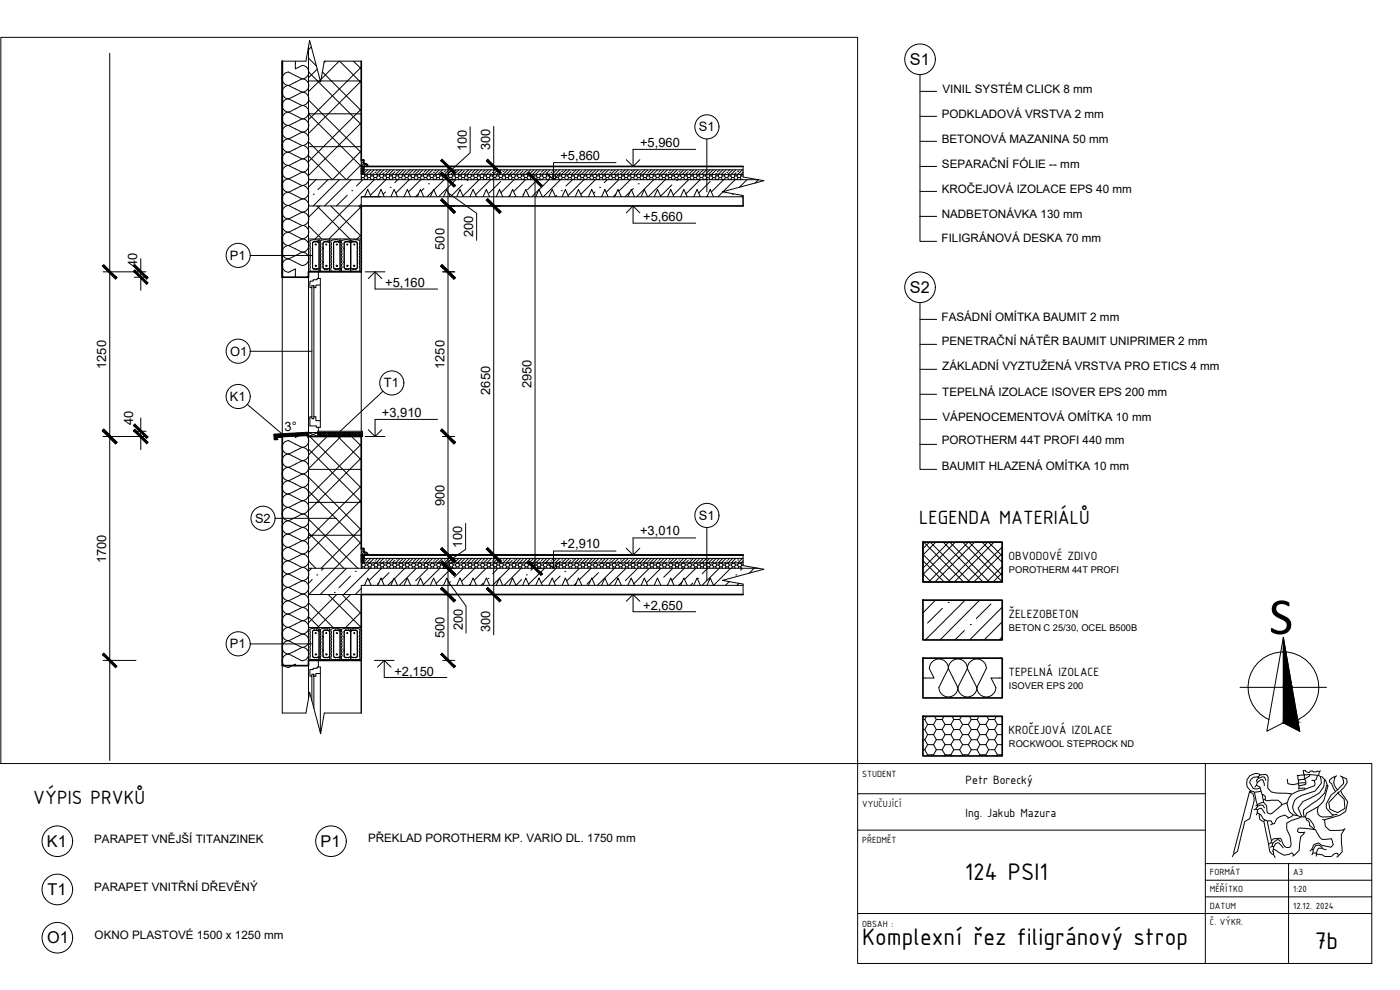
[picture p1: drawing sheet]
<svg xmlns="http://www.w3.org/2000/svg" width="420mm" height="297mm" viewBox="0 0 420 297" stroke-linecap="round" stroke-linejoin="round" font-family="sans-serif">
<defs><g id="words">
<text font-size="15.7" x="380.9" y="190.2">S</text>
<g font-size="7.8">
<text x="289.5" y="264.1">124 PSI1</text>
<text x="258.7" y="283.7">Komplexní řez filigránový strop</text>
<text x="394.6" y="284.6">7b</text>
</g>
<g font-size="6.2">
<text x="275.9" y="157.1">LEGENDA MATERIÁLŮ</text>
<text x="10" y="241.2">VÝPIS PRVKŮ</text>
</g>
<g font-size="4.9">
<text x="273.1" y="19.5">S1</text>
<text x="273.1" y="87.9">S2</text>
<text x="14.1" y="254.1">K1</text>
<text x="96.2" y="254.1">P1</text>
<text x="14.3" y="268.5">T1</text>
<text x="14.1" y="283.1">O1</text>
</g>
<g font-size="3.9">
<text x="209.8" y="39.4">S1</text>
<text x="140.1" y="45.3" transform="rotate(-90 140.1 45.3)">100</text>
<text x="147.1" y="45.2" transform="rotate(-90 147.1 45.2)">300</text>
<text x="168.2" y="47.9">+5,860</text>
<text x="192.1" y="44">+5,960</text>
<text x="142" y="71.2" transform="rotate(-90 142 71.2)">200</text>
<text x="193" y="66.4">+5,660</text>
<text x="69" y="77.9">P1</text>
<text x="133.4" y="74.9" transform="rotate(-90 133.4 74.9)">500</text>
<text x="41.2" y="80.1" transform="rotate(-90 41.2 80.1)">40</text>
<text x="115.6" y="86.1">+5,160</text>
<text x="69" y="106.7">O1</text>
<text x="31.9" y="110.7" transform="rotate(-90 31.9 110.7)">1250</text>
<text x="133.4" y="110.7" transform="rotate(-90 133.4 110.7)">1250</text>
<text x="115.2" y="116.2">T1</text>
<text x="147.1" y="118.4" transform="rotate(-90 147.1 118.4)">2650</text>
<text x="159.6" y="116.4" transform="rotate(-90 159.6 116.4)">2950</text>
<text x="69" y="120.3">K1</text>
<text x="114.6" y="125">+3,910</text>
<text x="40" y="127.7" transform="rotate(-90 40 127.7)">40</text>
<text x="85.4" y="129.2">3°</text>
<text x="133.4" y="152" transform="rotate(-90 133.4 152)">900</text>
<text x="209.8" y="156">S1</text>
<text x="76.5" y="156.8">S2</text>
<text x="192.1" y="160.6">+3,010</text>
<text x="138.7" y="164.3" transform="rotate(-90 138.7 164.3)">100</text>
<text x="168.2" y="164.5">+2,910</text>
<text x="302.6" y="168">OBVODOVÉ ZDIVO</text>
<text x="31.9" y="169" transform="rotate(-90 31.9 169)">1700</text>
<text x="193" y="183">+2,650</text>
<text x="302.6" y="185.4">ŽELEZOBETON</text>
<text x="133.4" y="191.5" transform="rotate(-90 133.4 191.5)">500</text>
<text x="138.9" y="189.1" transform="rotate(-90 138.9 189.1)">200</text>
<text x="147.1" y="189.7" transform="rotate(-90 147.1 189.7)">300</text>
<text x="69" y="194.5">P1</text>
<text x="118.4" y="202.7">+2,150</text>
<text x="302.6" y="202.8">TEPELNÁ IZOLACE</text>
<text x="302.6" y="220.2">KROČEJOVÁ IZOLACE</text>
<text x="289.8" y="235.2">Petr Borecký</text>
<text x="289.8" y="245">Ing. Jakub Mazura</text>
</g>
<g font-size="3.5">
<text x="282.9" y="27.8">VINIL SYSTÉM CLICK 8 mm</text>
<text x="282.6" y="35.3">PODKLADOVÁ VRSTVA 2 mm</text>
<text x="282.6" y="42.8">BETONOVÁ MAZANINA 50 mm</text>
<text x="282.7" y="50.3">SEPARAČNÍ FÓLIE -- mm</text>
<text x="282.6" y="57.8">KROČEJOVÁ IZOLACE EPS 40 mm</text>
<text x="282.6" y="65.3">NADBETONÁVKA 130 mm</text>
<text x="282.6" y="72.8">FILIGRÁNOVÁ DESKA 70 mm</text>
<text x="282.6" y="96.2">FASÁDNÍ OMÍTKA BAUMIT 2 mm</text>
<text x="282.6" y="103.7">PENETRAČNÍ NÁTĚR BAUMIT UNIPRIMER 2 mm</text>
<text x="282.8" y="111.2">ZÁKLADNÍ VYZTUŽENÁ VRSTVA PRO ETICS 4 mm</text>
<text x="282.8" y="118.7">TEPELNÁ IZOLACE ISOVER EPS 200 mm</text>
<text x="282.9" y="126.2">VÁPENOCEMENTOVÁ OMÍTKA 10 mm</text>
<text x="282.6" y="133.1">POROTHERM 44T PROFI 440 mm</text>
<text x="282.6" y="141.2">BAUMIT HLAZENÁ OMÍTKA 10 mm</text>
<text x="28.3" y="252.8">PARAPET VNĚJŠÍ TITANZINEK</text>
<text x="110.4" y="252.8">PŘEKLAD POROTHERM KP. VARIO DL. 1750 mm</text>
<text x="28.3" y="267.3">PARAPET VNITŘNÍ DŘEVĚNÝ</text>
<text x="28.4" y="281.8">OKNO PLASTOVÉ 1500 x 1250 mm</text>
</g>
<g font-size="2.9">
<text x="258.7" y="233.2">STUDENT</text>
<text x="258.7" y="242.1">VYUČUJÍCÍ</text>
<text x="258.7" y="253.1">PŘEDMĚT</text>
<text x="363.1" y="262.7">FORMÁT</text>
<text x="388.1" y="262.7">A3</text>
<text x="363.1" y="267.7">MĚŘÍTKO</text>
<text x="388.1" y="267.7">1:20</text>
<text x="363.1" y="272.7">DATUM</text>
<text x="388.1" y="272.7">12.12. 2024</text>
<text x="258.7" y="278">OBSAH :</text>
<text x="363.1" y="277.7">Č. VÝKR.</text>
</g>
<g font-size="2.8">
<text x="302.8" y="172">POROTHERM 44T PROFI</text>
<text x="302.8" y="189.4">BETON C 25/30, OCEL B500B</text>
<text x="302.8" y="206.9">ISOVER EPS 200</text>
<text x="302.8" y="224.3">ROCKWOOL STEPROCK ND</text>
</g>
</g></defs>
<!-- layer: 00 zdivo -->
<path d="M84.7 18.4v64.8h7.9v-1.6h15.8v-19.8h114.6M108.4 18.4v29.6h.6M108.4 49.9h114.6M109 47.9l.2 .2M109.2 48.2v.8M109.2 48.9l.4 .3a.72 .72 0 0 1 .8 .7M83.1 131v.9h-.7l-.1-1.5 10.3-.6v.8l-9.5 .4h1.6v68.7h7.9v-1.6h15.8v-19.7h114.6M92.6 131h15.8v33.6h.6M108.4 166.5h114.6M109 164.5l.2 .2M109.2 164.7v.9M109.2 165.5l.4 .3a.72 .72 0 0 1 .8 .7" fill="none" stroke="#000" stroke-width=".51"/>
<g fill="none" stroke="#000" stroke-width=".3">
<path d="M88.6 18.4v2.2l2.1-1a2.01 2.01 0 0 1 2 2 2.01 2.01 0 0 1-2 2.1M92.6 17.4l2.4 2.4M93.4 14.1l-.8 .8M97.6 18.4l-.3 .3M101.8 18.4l-5.4 5.3M101.9 18.4l6.5 6.4M106.1 18.4l2.3 2.2M86.7 37.7l3.9 2M86.7 29.7l3.9 2M86.7 25.7l3.9 2M86.7 21.7l3.9 2M86.7 37.6a2.01 2.01 0 0 0-2 2 2.01 2.01 0 0 0 2 2 2.01 2.01 0 0 0-2 2.1 2.01 2.01 0 0 0 2 2"/>
<path d="M86.7 29.6a2.01 2.01 0 0 0-2 2 2.01 2.01 0 0 0 2 2 2.01 2.01 0 0 0-2 2.1 2.01 2.01 0 0 0 2 2M86.7 25.6a2.01 2.01 0 0 0-2 2.1 2.01 2.01 0 0 0 2 2M86.7 21.6a2.01 2.01 0 0 0-2 2 2.01 2.01 0 0 0 2 2M90.6 39.7l-3.9 2 3.9 2M90.6 35.7l-3.9 2M90.6 31.7l-3.9 2 3.9 2M90.6 27.7l-3.9 2M90.6 23.7l-3.9 2M90.7 39.7a2.01 2.01 0 0 1 2 2 2.01 2.01 0 0 1-2 2M90.7 35.6a2.01 2.01 0 0 1 2 2 2.01 2.01 0 0 1-2 2.1M90.7 31.7a2.01 2.01 0 0 1 2 2 2.01 2.01 0 0 1-2 2M90.7 27.6a2.01 2.01 0 0 1 2 2 2.01 2.01 0 0 1-2 2.1"/>
<path d="M90.7 23.7a2.01 2.01 0 0 1 2 2 2.01 2.01 0 0 1-2 2M92.6 34.1h.1M92.6 21.6l15.8 15.8M92.6 30l15.8 15.8M92.6 34.1l15.8 15.8M95.2 20.7l-2.6 2.7M96.1 24l-3.5 3.5M96.8 21.6l11.6 11.6M108.4 20.1l-15.8 15.8M108.4 32.7l-15.8 15.8M108.4 24.3l-15.8 15.8M108.4 36.9l-15.8 15.7"/>
<path d="M86.7 57.7l3.9 2M86.7 53.7l3.9 2M86.7 49.7l3.9 2M86.7 45.7l3.9 2M86.7 57.6a2.01 2.01 0 0 0-2 2.1 2.01 2.01 0 0 0 2 2M86.7 53.7a2.01 2.01 0 0 0-2 2 2.01 2.01 0 0 0 2 2M86.7 49.6a2.01 2.01 0 0 0-2 2.1 2.01 2.01 0 0 0 2 2M86.7 45.6a2.01 2.01 0 0 0-2 2 2.01 2.01 0 0 0 2 2M90.6 59.7l-3.9 2M90.6 55.7l-3.9 2M90.6 51.7l-3.9 2M90.6 47.7l-3.9 2"/>
<path d="M90.6 43.7l-3.9 2M90.7 59.6a2.01 2.01 0 0 1 2 2 2.01 2.01 0 0 1-2 2.1 2.01 2.01 0 0 1 2 2 2.01 2.01 0 0 1-2 2M90.7 55.7a2.01 2.01 0 0 1 2 2 2.01 2.01 0 0 1-2 2M90.7 51.6a2.01 2.01 0 0 1 2 2 2.01 2.01 0 0 1-2 2.1M90.7 47.7a2.01 2.01 0 0 1 2 2 2.01 2.01 0 0 1-2 2M90.7 43.6a2.01 2.01 0 0 1 2 2 2.01 2.01 0 0 1-2 2.1M92.6 42.6l11.3 11.3 4.5-4.5M92.6 59.7h.1M94 58.3h.1M94.8 53.9l-2.2 2.3M98.4 53.9l-3 3M101.9 53.9l-7.9 7.9"/>
<path d="M104.2 58.6l-3.2 3.2M105.3 53.9l-7.9 7.9M105.6 57.2h.1M108.4 45.3l-8.6 8.6-7.2-7.2M108.4 53l.1 .3M108.5 52.3l-.1 .2M108.5 53.3h.7M108.5 53.3l-.1 .3M108.5 50.8l.6 .2-.6 .3M108.5 51.3l.6 .2-.6 .3M108.5 51.8l.6 .2M108.5 52.3l.3-.2v.2"/>
<path d="M108.6 50.7l-.2-.4 .7 .2-.6 .3M108.6 50.8l-.3 .2 .3 .3M108.6 51.3l-.3 .2 .3 .2M108.6 51.8l-.3 .2 .3 .2M108.8 49.9v.3l.3-.2M108.9 53.9l-1.9 1.9M108.9 48l-.5 .5M109.1 50l.2 .3-.2 .2M109.1 50.5l.2 .3-.2 .2 .2 .2-.2 .3 .2 .2-.2 .3M109.2 53.3l.3 .5M109.2 48.4l-.8 .8M109.2 49.1l-.8 .8"/>
<path d="M109.3 52h.1M109.3 52.3l.2 .5M109.3 51l-.1 .1M109.5 52.8h.6M109.5 53.8h.6M109.5 52.8l-.3 .5M109.5 53.8v.1M109.8 49.2l-.7 .7M110.1 53.8l.1 .1M110.1 52.8l.3 .5M110.2 49.5l-.4 .4M110.3 51l-.7 .6"/>
<path d="M110.4 52.3l-.3 .5M110.4 53.3h.7M110.4 53.3l-.3 .5M111.1 53.3l.3 .5M111.1 52.3l.3 .5M111.3 51l-1.4 1.3M111.4 52.8h.6M111.4 53.8h.6M111.4 52.8l-.3 .5M111.4 53.8l-.1 .1M112 53.8l.1 .1M112 52.8l.3 .5"/>
<path d="M112.1 52.1l-.2 .2M112.3 52.3l-.3 .5M112.3 51l-1.4 1.3M112.3 53.3h.6M112.3 53.3l-.3 .5M112.4 53.9l-17.8 17.8M112.5 51.7h.1M112.9 53.3l.4 .5M113 52.3l.3 .5M113.2 51l-.3 .3M113.3 52.8h.6M113.3 53.8h.6"/>
<path d="M113.3 52.8l-.4 .5M113.3 53.8l-.1 .1M113.9 53.8v.1M113.9 52.8l.3 .5M114.1 52.3l-.2 .5M114.2 53.3h.7M114.2 53.3l-.3 .5M114.2 51l-1.4 1.3M114.9 53.3l.2 .5M114.9 52.3l.2 .5M115.1 52.8h.7M115.1 53.8h.7"/>
<path d="M115.1 52.8l-.2 .5M115.1 53.8v.1M115.2 51l-1.4 1.3M115.3 51.8l-.5 .5M115.7 51.4h.1M115.7 57.6l-.7 .7M115.8 53.8l-4.6 4.8M115.8 52.8l.3 .5M116 52.3l-.2 .5M116.1 53.3h.6M116.1 53.3l-.3 .5M116.2 51h-.1"/>
<path d="M116.7 53.3l.3 .5M116.8 52.3l.2 .5M117 52.8h.6M117 53.8h.6M117 52.8l-.3 .5M117 53.8v.1M117.1 56.2h.1M117.1 51l-1.3 1.3M117.6 53.8l.1 .1M117.6 52.8l.4 .5M117.9 52.3l-.3 .5M118 53.3h.6"/>
<path d="M118 53.3l-.4 .5M118.1 51l-1.3 1.3M118.5 51.5l-.8 .8M118.6 53.3l.3 .5M118.9 51.1h.1M118.9 52.8h.6M118.9 53.8h.6M118.9 52.8l-.3 .5M118.9 53.8v.1M119.4 53.9l-.9 .9M119.5 53.8l.1 .1M119.5 52.8l.3 .5"/>
<path d="M119.8 52.3l-.3 .5M119.8 53.3h.7M119.8 53.3l-.3 .5M120.1 51l-1.4 1.3 .2 .5M120.5 53.3l.3 .5M120.6 52.3l.2 .5M120.8 52.8h.6M120.8 53.8h.6M120.8 52.8l-.3 .5M120.8 53.8l-.1 .1M121.1 51l-1.4 1.3M121.3 58.9l-.1 .1"/>
<path d="M121.4 53.8l.1 .1M121.4 52.8l.4 .5M121.7 52.3l-.3 .5M121.8 53.3h.5M121.8 53.3l-.4 .5M121.8 51.3l-1 .9M122.3 53.3l.4 .5M122.4 52.3l.3 .5M122.7 52.8h.6M122.7 53.8h.6M122.7 52.8l-.4 .5M122.7 53.8l-.1 .1"/>
<path d="M122.8 53.9l-4 4M123 51l-1.4 1.3M123.3 53.8l.1 .1M123.3 52.8l.3 .5M123.6 52.3l-.3 .5M123.6 52.3h.1M123.6 53.3h.6M123.6 53.3l-.3 .5M124 51l-1.4 1.3M124.2 53.3l.3 .5M124.3 52.3l.2 .5M124.5 52.8h.7"/>
<path d="M124.5 53.8h.7M124.5 52.8l-.3 .5M124.5 53.8v.1M125 51l-1 .9M125.2 53.8v.1M125.2 52.8l.3 .5M125.4 52.3l-.2 .5M125.5 53.3h.6M125.5 53.3l-.3 .5M125.6 58.2l-.9 .8M125.9 51l-1.3 1.3M126.1 53.3l.3 .5"/>
<path d="M126.2 52.3l.2 .5M126.3 53.9l-3.7 3.7M126.4 52.8h.7M126.4 53.8h.7M126.4 52.8l-.3 .5M126.4 53.8v.1M126.9 52h.1M126.9 51l-1.3 1.3M127.1 53.8v.1M127.1 52.8l.3 .5M127.2 56.5l-.8 .8M127.3 52.3l-.2 .5"/>
<path d="M127.4 53.3h.6M127.4 53.3l-.3 .5M127.9 51l-.6 .6M128 53.3l.3 .5M128.1 52.3l.2 .5M128.3 52.8h.6M128.3 53.8h.6M128.3 52.8l-.3 .5M128.3 53.8v.1M128.6 55.1h.1M128.9 51l-1.4 1.3M128.9 53.8l.1 .1"/>
<path d="M128.9 52.8l.4 .5M129.2 52.3l-.3 .5M129.3 53.3h.6M129.3 53.3l-.4 .5M129.7 52.1l-.2 .2M129.9 53.3l.3 .5M129.9 51l-1.4 1.3M130 57.3l-1.8 1.7M130 52.3l.2 .5M130.1 51.7h.1M130.2 52.8h.7M130.2 53.8h.7"/>
<path d="M130.2 52.8l-.3 .5M130.2 53.8v.1M130.9 53.8v.1M130.9 52.8l.2 .5M130.9 51l-.4 .3M131.1 52.3l-.2 .5M131.1 53.3h.7M131.1 53.3l-.2 .5M131.8 53.3l.3 .5M131.8 52.3l.3 .5M131.8 51l-1.4 1.3M132.1 52.8h.6"/>
<path d="M132.1 53.8h.6M132.1 52.8l-.3 .5M132.1 53.8l-.1 .1M132.7 53.8l.1 .1M132.7 52.8l.3 .5M132.8 51l-1.4 1.3M132.9 51.8l-.5 .5M133 52.3l-.3 .5M133 53.3h.6M133 53.3l-.3 .5M133.3 51.4h.1M133.3 53.9l-3.1 3.1"/>
<path d="M133.6 53.3l.4 .5M133.7 52.3l.3 .5M133.8 51h-.1M134 52.8h.6M134 53.8h.6M134 52.8l-.4 .5M134 53.8l-.1 .1M134.6 53.8v.1M134.6 52.8l.3 .5M134.7 51l-1.3 1.3M134.8 52.3l-.2 .5M134.9 53.3h.7"/>
<path d="M134.9 53.3l-.3 .5M135.6 53.3l.2 .5M135.6 52.3l.2 .5M135.7 51l-1.3 1.3M135.8 52.8h.7M135.8 53.8h.7M135.8 52.8l-.2 .5M135.8 53.8v.1M136.1 51.5l-.8 .8M136.5 53.8v.1M136.5 52.8l.3 .5M136.5 51.1h.1"/>
<path d="M136.7 52.3l-.2 .5M136.8 53.9l-5.2 5.1M136.8 53.3h.6M136.8 53.3l-.3 .5M137.4 53.3l.4 .5M137.5 52.3l.3 .5M137.7 51l-1.4 1.3M137.8 52.8h.5M137.8 53.8h.5M137.8 52.8l-.4 .5M137.8 53.8l-.1 .1M138.3 53.8l.1 .1"/>
<path d="M138.3 52.8l.4 .5M138.6 52.3l-.3 .5M138.7 53.3h.6M138.7 53.3l-.4 .5M138.7 51l-1.4 1.3M138.8 55.5l-3.5 3.5M139.3 53.3l.3 .5M139.4 52.3l.2 .5M139.4 51.3l-1 .9M139.6 52.8h.7M139.6 53.8h.7M139.6 52.8l-.3 .5"/>
<path d="M139.6 53.8v.1M140.2 54.1h.1M140.3 53.8v.1M140.3 52.8l.2 .5M140.5 52.3l-.2 .5M140.5 53.3h.7M140.5 53.3l-.2 .5M140.6 51l-1.4 1.3M141.2 53.3l.3 .5M141.2 52.3h.1M141.3 52.3l.2 .5M141.5 52.8h.6"/>
<path d="M141.5 53.8h.6M141.5 52.8l-.3 .5M141.5 53.8v.1M141.6 51l-1.4 1.3M142.1 53.8l.1 .1M142.1 52.8l.4 .5M142.4 52.3l-.3 .5M142.5 53.3h.6M142.5 53.3l-.4 .5M142.6 51l-1 .9M143.1 53.3l.3 .5M143.4 52.8h.6"/>
<path d="M143.4 53.8h.6M143.4 52.8l-.3 .5M143.4 53.8l-.1 .1M143.6 51l-1.4 1.3M143.8 53.9l-4.9 4.9M144 53.8l.1 .1M144 52.8l.3 .5M144.3 52.3l-.3 .5M144.3 53.3h.6M144.3 53.3l-.3 .5M144.5 52h.1M144.5 51l-1.4 1.3 .3 .5"/>
<path d="M144.9 53.3l.3 .5M145 52.3l.2 .5M145.2 52.8h.7M145.2 53.8h.7M145.2 52.8l-.3 .5M145.2 53.8v.1M145.5 51l-.6 .6M145.9 53.8v.1M145.9 52.8l.3 .5M146.1 52.3l-.2 .5M146.2 53.3h.6M146.2 53.3l-.3 .5"/>
<path d="M146.5 51l-1.4 1.3M146.8 53.3l.4 .5M146.9 52.3l.3 .5M147.2 52.8h.6M147.2 53.8h.6M147.2 52.8l-.4 .5M147.2 53.8l-.1 .1M147.2 53.9l-4.5 4.5M147.3 52.1l-.2 .2M147.4 51l-1.3 1.3M147.7 51.7h.1M147.8 53.8v.1"/>
<path d="M147.8 52.8l.3 .5M148.1 53.3h.6M148.1 53.3l-.3 .5M148.5 51l-.4 .3M148.7 53.3l.3 .5M148.8 52.3l.2 .5M149 52.8h.6M149 53.8h.6M149 52.8l-.3 .5M149 53.8v.1M149.4 51l-1.6 1.8M149.6 53.8l.1 .1"/>
<path d="M149.6 52.8l.4 .5M149.9 52.3l-.3 .5M150 53.3h.6M150 53.3l-.4 .5M150.3 54.4l-3.5 3.5M150.4 51l-1.4 1.3M150.5 51.8l-.5 .5M150.6 53.3l.3 .5M150.7 52.3l.2 .5M150.9 51.4h.1M150.9 52.8h.7M150.9 53.8h.7"/>
<path d="M150.9 52.8l-.3 .5M150.9 53.8v.1M151.4 51h-.1M151.6 53.8v.1M151.6 52.8l.2 .5M151.8 52.3l-.2 .5M151.8 53.3h.7M151.8 53.3l-.2 .5M152.4 51l-1.4 1.3M152.5 53.3l.3 .5M152.5 52.3l.3 .5M152.8 52.8h.6"/>
<path d="M152.8 53.8h.6M152.8 52.8l-.3 .5M152.8 53.8l-.1 .1M153.1 58.5l-.5 .5M153.3 51l-1.4 1.3M153.4 53.8l.1 .1M153.4 52.8l.4 .5M153.7 52.3l-.3 .5M153.8 53.3h.5M153.8 53.3l-.4 .5M153.8 51.5l-.8 .8M154.1 51.1h.1"/>
<path d="M154.3 53.9l-3.9 3.9M154.3 53.3l.4 .5M154.4 52.3l.3 .5M154.7 52.8h.6M154.7 53.8h.6M154.7 52.8l-.4 .5M154.7 53.8l-.1 .1M155.3 53.8l.1 .1M155.3 52.8l.3 .5M155.3 51l-1.4 1.3M155.5 52.3l-.2 .5M155.6 53.3h.7"/>
<path d="M155.6 53.3l-.3 .5M156.3 53.3l.2 .5M156.3 51l-1.4 1.3M156.3 52.3l.2 .5M156.5 52.8h.7M156.5 53.8h.7M156.5 52.8l-.2 .5M156.5 53.8v.1M156.9 58.3h.1M157 51.3l-1 .9M157.2 53.8v.1M157.2 52.8l.3 .5"/>
<path d="M157.4 52.3l-.2 .5M157.5 53.3h.6M157.5 53.3l-.3 .5M157.7 53.9l-3.6 3.6M158.1 53.3l.4 .5M158.2 52.3l.3 .5M158.2 51l-1.4 1.3M158.5 52.8h.6M158.5 53.8h.6M158.5 52.8l-.4 .5M158.5 53.8l-.1 .1M158.8 52.3h.1"/>
<path d="M159.1 53.8v.1M159.1 52.8l.3 .5M159.2 51l-1.4 1.3M159.3 52.3l-.2 .5M159.4 53.3h.6M159.4 53.3l-.3 .5M160 53.3l.3 .5M160.1 52.3l.2 .5M160.2 51l-1 .9M160.3 52.8h.7M160.3 53.8h.7M160.3 52.8l-.3 .5"/>
<path d="M160.3 53.8v.1M161 53.8v.1M161 52.8l.2 .5M161.2 51l-1.4 1.3M161.2 52.3l-.2 .5M161.2 53.3h.7M161.2 53.3l-.2 .5M161.3 53.9l-3 3M161.7 56.9l-2.1 2.1M161.9 53.3l.3 .5M162 52.3l.2 .5M162.1 52h.1"/>
<path d="M162.1 51l-1.4 1.3M162.2 52.8h.6M162.2 53.8h.6M162.2 52.8l-.3 .5M162.2 53.8v.1M162.8 53.8l.1 .1M162.8 52.8l.4 .5M163.1 52.3l-.3 .5M163.2 53.3h.6M163.2 53.3l-.4 .5M163.2 51l-.7 .6M163.8 53.3l.3 .5"/>
<path d="M163.8 52.3l.3 .5M164.1 52.8h.6M164.1 53.8h.6M164.1 52.8l-.3 .5M164.1 53.8l-.1 .1M164.1 51l-1.4 1.3M164.7 53.8l-2.9 3.1M164.7 52.8l.3 .5M164.9 52.1l-.2 .2M165 52.3l-.3 .5M165 53.3h.7M165 53.3l-.3 .5"/>
<path d="M165.1 51l-1.4 1.3M165.3 51.7h.1M165.7 53.3l.3 .5M165.7 52.3l.3 .5M166 52.8h.6M166 53.8h.6M166 52.8l-.3 .5M166 53.8l-.1 .1M166.1 51l-.4 .3M166.6 53.8v.1M166.6 52.8l.3 .5M166.8 52.3l-.2 .5"/>
<path d="M166.9 53.3h.7M166.9 53.3l-.3 .5M167 58.6l-.3 .4M167 51l-1.3 1.3M167.6 53.3l.3 .5M167.9 52.8h.6M167.9 53.8h.6M167.9 52.8l-.3 .5M167.9 53.8l-.1 .1M168 51l-1.4 1.3M168.1 51.8l-.5 .5 .3 .5M168.2 53.9l-5.1 5.1"/>
<path d="M168.4 57.2h.1M168.5 53.8v.1M168.5 52.8l.3 .5M168.5 51.4h.1M168.7 52.3l-.2 .5M168.8 53.3h.6M168.8 53.3l-.3 .5M169 51h-.1M169.4 53.3l.3 .5M169.5 52.3l.2 .5M169.7 52.8h.6M169.7 53.8h.6"/>
<path d="M169.7 52.8l-.3 .5M169.7 53.8v.1M170 51l-1.4 1.3M170.3 53.8l.1 .1M170.3 52.8l.4 .5M170.6 52.3l-.3 .5M170.7 53.3h.6M170.7 53.3l-.4 .5M170.9 51l-1.4 1.3M171.3 53.3l.3 .5M171.4 52.3l.2 .5M171.4 51.5l-.8 .8"/>
<path d="M171.6 52.8h.7M171.6 53.8h.7M171.6 52.8l-.3 .5M171.6 53.8v.1M171.7 51.1h.1M171.8 53.9l-2 1.9M172.3 53.8v.1M172.3 52.8l.3 .5M172.6 53.3h.6M172.6 53.3l-.3 .5M172.9 51l-1.4 1.3M173.2 53.3l.3 .5"/>
<path d="M173.3 52.3l.2 .5M173.5 52.8h.6M173.5 53.8h.6M173.5 52.8l-.3 .5M173.5 53.8l-.1 .1M173.9 51l-1.6 1.8M174.1 53.8l.1 .1M174.1 52.8l.4 .5M174.4 52.3l-.3 .5M174.5 53.3h.5M174.5 53.3l-.4 .5M174.6 51.3l-1 .9"/>
<path d="M175 53.3l.4 .5M175.1 52.3l.3 .5M175.2 53.9l-4.7 4.8M175.4 52.8h.6M175.4 53.8h.6M175.4 52.8l-.4 .5M175.4 53.8l-.1 .1M175.9 51l-1.4 1.3M176 53.8l.1 .1M176 52.8l.3 .5M176.3 52.3l-.3 .5M176.3 53.3h.7"/>
<path d="M176.3 53.3l-.3 .5M176.4 52.3h.1M176.8 51l-1.4 1.3M177 53.3l.2 .5M177 52.3l.2 .5M177.2 52.8h.7M177.2 53.8h.7M177.2 52.8l-.2 .5M177.2 53.8v.1M177.8 51l-1 .9M177.9 53.8v.1M177.9 52.8l.3 .5"/>
<path d="M178.1 52.3l-.2 .5M178.2 53.3h.6M178.2 53.3l-.3 .5M178.6 57.6l-.5 .5M178.7 53.9l-4.4 4.4M178.8 51l-1.4 1.3M178.8 53.3l.4 .5M178.9 52.3l.3 .5M179.2 52.8h.6M179.2 53.8h.6M179.2 52.8l-.4 .5M179.2 53.8l-.1 .1"/>
<path d="M179.7 52h.1M179.7 51l-1.3 1.3M179.8 53.8v.1M179.8 52.8l.3 .5M180 56.2h.1M180 52.3l-.2 .5M180.1 53.3h.6M180.1 53.3l-.3 .5M180.7 53.3l.3 .5M180.8 52.3l.2 .5M180.8 51l-.7 .6M181 52.8h.7"/>
<path d="M181 53.8h.7M181 52.8l-.3 .5M181 53.8v.1M181.7 53.8v.1M181.7 52.8l.2 .5M181.7 51l-1.4 1.3M181.9 52.3l-.2 .5M181.9 53.3h.7M181.9 53.3l-.2 .5M182.2 53.9l-.8 .9M182.5 52.1l-.2 .2M182.6 53.3l.3 .5"/>
<path d="M182.7 52.3l.2 .5M182.7 51l-1.4 1.3M182.9 51.7h.1M182.9 52.8h.7M182.9 53.8h.7M182.9 52.8l-.3 .5M182.9 53.8v.1M183.6 53.8v.1M183.6 52.8l.3 .5M183.7 51l-.4 .3M183.8 52.3l-.2 .5M183.9 53.3h.6"/>
<path d="M183.9 53.3l-.3 .5M184.5 53.3l.3 .5M184.5 52.3l.3 .5M184.7 51l-1.4 1.3M184.8 52.8h.6M184.8 53.8h.6M184.8 52.8l-.3 .5M184.8 53.8l-.1 .1M184.9 58.2l-.9 .8M185.4 53.8l.1 .1M185.4 52.8l.3 .5M185.6 51l-1.4 1.3"/>
<path d="M185.7 52.3l-.3 .5M185.7 53.9l-3.8 3.8M185.7 53.3h.7M185.7 53.3l-.3 .5M185.8 51.8l-.5 .5M186.1 51.4h.1M186.4 53.3l.3 .5M186.4 52.3l.3 .5M186.6 51h-.1M186.7 52.8h.6M186.7 53.8h.6M186.7 52.8l-.3 .5"/>
<path d="M186.7 53.8l-.1 .1M187.3 53.8v.1M187.3 52.8l.3 .5M187.5 52.3l-.2 .5M187.6 51l-1.4 1.3M187.6 53.3h.7M187.6 53.3l-.3 .5M188.3 53.3l.3 .5M188.3 52.3l.3 .5M188.6 52.8h.6M188.6 53.8h.6M188.6 52.8l-.3 .5"/>
<path d="M188.6 53.8l-.1 .1M188.6 51l-1.4 1.3M189 51.5l-.8 .8M189.1 57.5l-1.5 1.5M189.2 53.8l-3.5 3.5M189.2 52.8l.3 .5M189.4 51.1h.1M189.4 52.3l-.2 .5M189.5 53.3h.6M189.5 53.3l-.3 .5M190.1 56.5l-.6 .6M190.1 53.3l.4 .5"/>
<path d="M190.2 52.3l.3 .5M190.5 52.8h.6M190.5 53.8h.6M190.5 52.8l-.4 .5M190.5 53.8l-.1 .1M190.5 51l-1.4 1.3M191.1 53.8v.1M191.1 52.8l.3 .5M191.3 52.3l-.2 .5M191.4 53.3h.6M191.4 53.3l-.3 .5M191.5 51l-1.4 1.3"/>
<path d="M191.5 55.1h.1M192 53.3l.3 .5M192.2 51.3l-1 .9M192.3 52.8h.7M192.3 53.8h.7M192.3 52.8l-.3 .5M192.3 53.8v.1M193 53.8v.1M193 52.8l.3 .5M193.2 52.3l-.2 .5M193.3 53.3h.6M193.3 53.3l-.3 .5"/>
<path d="M193.5 51l-1.4 1.3 .2 .5M193.9 53.3l.3 .5M194 52.3l.2 .5M194.1 52.3h.1M194.2 52.8h.6M194.2 53.8h.6M194.2 52.8l-.3 .5M194.2 53.8v.1M194.4 51l-1.4 1.3M194.8 53.8l.1 .1M194.8 52.8l.4 .5M195.1 52.3l-.3 .5"/>
<path d="M195.2 53.3h.6M195.2 53.3l-.4 .5M195.4 51l-1 .9M195.8 53.3l.3 .5M195.8 52.3l.3 .5M196.1 52.8h.6M196.1 53.8h.6M196.1 52.8l-.3 .5M196.1 53.8l-.1 .1M196.2 53.9l-5.1 5.1M196.4 51l-1.4 1.3M196.7 53.8l.1 .1"/>
<path d="M196.7 52.8l.3 .5M197 52.3l-.3 .5M197 53.3h.7M197 53.3l-.3 .5M197.3 52h.1M197.4 51l-1.4 1.3M197.7 53.3l.3 .5M197.7 52.3l.3 .5M198 52.8h.6M198 53.8h.6M198 52.8l-.3 .5M198 53.8v.1"/>
<path d="M198.3 51l-.6 .6M198.6 53.8v.1M198.6 52.8l.3 .5M198.8 52.3l-.2 .5M198.9 53.3h.6M198.9 53.3l-.3 .5M199.3 51l-1.3 1.3M199.5 53.3l.4 .5M199.6 52.3l.3 .5M199.6 53.9l-5.1 5.1M199.9 52.8h.6M199.9 53.8h.6"/>
<path d="M199.9 52.8l-.4 .5M199.9 53.8l-.1 .1M200.1 52.1l-.2 .2M200.3 51l-1.4 1.3M200.5 53.8v.1M200.5 52.8l.3 .5M200.5 51.7h.1M200.7 52.3l-.2 .5M200.8 53.3h.6M200.8 53.3l-.3 .5M201.3 51l-.4 .3M201.4 53.3l.3 .5"/>
<path d="M201.5 52.3l.2 .5M201.6 55.5l-3.4 3.4M201.7 52.8h.7M201.7 53.8h.7M201.7 52.8l-.3 .5M201.7 53.8v.1M202.3 51l-1.4 1.3M202.4 53.8v.1M202.4 52.8l.3 .5M202.6 52.3l-.2 .5M202.7 53.3h.6M202.7 53.3l-.3 .5"/>
<path d="M203 54.1h.1M203.2 51l-1.4 1.3M203.3 53.3l.3 .5M203.4 52.3l.2 .5M203.4 51.8l-.6 .5M203.6 52.8h.7M203.6 53.8h.7M203.6 52.8l-.3 .5M203.6 53.8v.1M203.8 51.4h.1M204.2 51h-.1M204.3 53.8v.1"/>
<path d="M204.3 52.8l.3 .5M204.5 52.3l-.2 .5M204.6 53.3h.6M204.6 53.3l-.3 .5M205.2 53.3l.3 .5M205.2 51l-1.4 1.3M205.2 52.3l.3 .5M205.5 52.8h.6M205.5 53.8h.6M205.5 52.8l-.3 .5M205.5 53.8l-.1 .1M206.1 53.8l.1 .1"/>
<path d="M206.1 52.8l.4 .5M206.2 51l-1.4 1.3M206.4 52.3l-.3 .5M206.5 53.3h.6M206.5 53.3l-.4 .5M206.6 51.5l-.8 .8M206.7 53.9l-4.6 4.6M207 51.1h.1M207.1 53.3l.3 .5M207.1 52.3l.3 .5M207.4 52.8h.6M207.4 53.8h.6"/>
<path d="M207.4 52.8l-.3 .5M207.4 53.8l-.1 .1M208 53.8l.1 .1M208 52.8l.3 .5M208.1 51l-1.3 1.3M208.2 52.3l-.2 .5M208.3 53.3h.7M208.3 53.3l-.3 .5M209 53.3l.3 .5M209 52.3l.3 .5M209.1 51l-1.4 1.3M209.3 52.8h.6"/>
<path d="M209.3 53.8h.6M209.3 52.8l-.3 .5M209.3 53.8l-.1 .1M209.8 51.3l-1 .9M209.9 53.8v.1M209.9 52.8l.3 .5M210.1 53.9l-4.3 4.3M210.1 52.3l-.2 .5M210.2 53.3h.6M210.2 53.3l-.3 .5M210.8 53.3l.4 .5M210.9 52.3l.3 .5"/>
<path d="M211.1 51l-1.4 1.3M211.2 52.8h.6M211.2 53.8h.6M211.2 52.8l-.4 .5M211.2 53.8l-.1 .1M211.7 52.3h.1M211.8 53.8v.1M211.8 52.8l.3 .5M212 52.3l-.2 .5M212 51l-1.3 1.3M212.1 53.3h.6M212.1 53.3l-.3 .5"/>
<path d="M212.3 58.8l-.3 .2M212.7 53.3l.3 .5M212.8 52.3l.2 .5M213 51l-1 .9M213 52.8h.7M213 53.8h.7M213 52.8l-.3 .5M213 53.8v.1M213.1 54.4l-3.4 3.5M213.7 53.8v.1M213.7 52.8l.3 .5M213.9 52.3l-.2 .5"/>
<path d="M214 53.3h.6M214 53.3l-.3 .5M214 51l-1.4 1.3M214.6 53.3l.3 .5M214.7 52.3l.2 .5M214.9 52h.1M214.9 52.8h.6M214.9 53.8h.6M214.9 52.8l-.3 .5M214.9 53.8v.1M215 51l-1.4 1.3M215.5 53.8l.1 .1"/>
<path d="M215.5 52.8l.4 .5M215.8 52.3l-.3 .5M215.9 53.3h.6M215.9 53.3l-.4 .5M215.9 51l-.6 .6M216.5 53.3l.3 .5M216.5 52.3l.3 .5M216.8 52.8h.6M216.8 53.8h.6M216.8 52.8l-.3 .5M216.8 53.8l-.1 .1M216.9 51l-1.3 1.3"/>
<path d="M217 57.6l-1.5 1.4M217.2 53.9l-3.7 3.7M217.4 53.8l.1 .1M217.4 52.8l.3 .5M217.7 52.3l-.3 .5M217.7 53.3h.7M217.7 53.3l-.3 .5M217.7 52.1l-.2 .2M217.9 51l-1.4 1.3M218.1 51.7h.1M218.4 53.3l.3 .5M218.4 52.3l.3 .5"/>
<path d="M218.7 52.8h.6M218.7 53.8h.6M218.7 52.8l-.3 .5M218.7 53.8v.1M218.9 51l-.4 .3M219.3 53.8v.1M219.3 52.8l.3 .5M219.5 52.3l-.2 .5M219.6 53.3h.7M219.6 53.3l-.3 .5M219.8 58.3h.1M219.9 51l-1.4 1.3"/>
<path d="M220.3 53.3l.3 .5M220.3 52.3l.3 .5M220.6 52.8h.6M220.6 53.8h.6M220.6 52.8l-.3 .5M220.6 53.8l-.1 .1M220.6 53.9l-3.6 3.6M220.8 51l-1.3 1.3M220.9 51.8l-.5 .5M221.2 53.8v.1M221.2 52.8l.3 .5M221.4 51.4h.1"/>
<path d="M221.5 53.3h.6M221.5 53.3l-.3 .5M221.8 51h-.1M222.1 53.3l.3 .5M222.2 52.3l.2 .5M222.4 52.8h.6M222.4 53.8h.6M222.4 52.8l-.3 .5M222.4 53.8v.1M222.8 51l-1.6 1.8M222.9 58.6l-.4 .4M223 51.7l-.6 .6"/>
<path d="M224.2 53.9l-2.3 2.3M227.6 53.9l-1 1M86.7 73.7l3.9 2M86.7 69.7l3.9 2-3.9 2M86.7 65.7l3.9 2M86.7 61.7l3.9 2-3.9 2M86.7 77.7a2.01 2.01 0 0 0-2 2 2.01 2.01 0 0 0 2 2l1.9-1v2.5M86.7 73.6a2.01 2.01 0 0 0-2 2.1 2.01 2.01 0 0 0 2 2M86.7 69.7a2.01 2.01 0 0 0-2 2 2.01 2.01 0 0 0 2 2M86.7 65.6a2.01 2.01 0 0 0-2 2.1 2.01 2.01 0 0 0 2 2M86.7 61.7a2.01 2.01 0 0 0-2 2 2.01 2.01 0 0 0 2 2M90.6 75.7l-3.9 2"/>
<path d="M90.6 67.7l-3.9 2M90.7 75.6a2.01 2.01 0 0 1 2 2 2.01 2.01 0 0 1-2 2.1l-4-2M90.7 67.6a2.01 2.01 0 0 1 2 2 2.01 2.01 0 0 1-2 2.1 2.01 2.01 0 0 1 2 2 2.01 2.01 0 0 1-2 2M92.6 67.7l4 4M93.8 78.8v1.5l.4 .4M93.8 74.7v3.9M93.8 73v1.5M93.8 78.6v.2M93.8 74.5v.2M94.2 72.5h.7M94.2 72.5l-.4 .4M95 72.5h.2"/>
<path d="M95.1 61.8l9.9 9.9M95.2 72.5l.4 .2 .2-.5-1.4-.3-1.4 .3v9l2.6 .2 .2-.7h-.6M95.2 72.5l.6 .1v8.1h-.6M95.8 71.7v9.9M96 61.8l-3.4 3.4M96.1 72.2l.2 .8-.2 .5 .2 .4-.2 .6 .2 .5-.2 .4 .2 .5-.2 .5 .2 .5-.2 4.3 2.7 .2 .1-.7h-.6M96.2 72.2l1.4-.3 1.3 .3-.1 .5-.5-.2M96.9 74.7v5.6M96.9 73v1.5M97 74.5v.2M97.4 72.5h.1M97.4 72.5l-.4 .4"/>
<path d="M97.5 72.5h.8M98.3 72.5l.6 .1v8.1h-.6M98.9 71.7v9.9M99.3 61.8l9.1 9.1M100.1 78.8v1.5l.4 .4M100.1 74.7v3.9M100.1 73v1.5M100.1 78.6v.2M100.1 74.5v.2M100.5 72.5h.7M100.5 72.5l-.4 .4M101.3 72.5h.2"/>
<path d="M101.5 72.5l.6 .1v8.1h-.6M102.1 72.2l-.1 .5-.5-.2M102.1 71.7v9.9M102.1 72.2l-1.4-.3-1.4 .3 .2 .8-.2 .5 .2 .4-.2 .6 .2 .5-.2 .4 .2 .5-.2 .5 .2 .5-.2 4.3 2.7 .2v-.9l-.5 .2M103.3 74.7v5.6l.4 .4M103.3 73v1.5M103.3 74.5v.2M104.4 72.5l-.5-.1-.6 .5M104.4 72.5h.2M104.6 72.5l.6 .1v8.1h-.6M105.2 72.2l.2 .5 .5-.2M105.2 72.2l-.1 .5-.5-.2"/>
<path d="M105.2 71.7v9.9M105.2 72.2l-1.3-.3-1.4 .3 .2 .8-.2 .5 .2 .4-.2 .6 .2 .5-.2 .4 .2 .5-.2 .5 .2 .5-.2 4.3 2.6 .2 .1-.7h-.6M105.3 72.2l1.4-.3 1.3 .3M105.9 72.5l.8-.1 .5 .5M105.9 72.5l-.7 .1v8.1h.7M107.2 74.7l.2 4-.2 1.6-.4 .4M107.2 73v1.5M107.3 74.5v.2M107.7 61.8l.7 .7M108 72.2v9l-2.6 .2-.2-.7h.7M108.4 70.4l-1.3 1.3M108.4 62l-9.7 9.7"/>
<path d="M108.4 61.3l-.5 .5M94.2 80.7h.7M95 80.7h.2M97 80.3l.4 .4M97.4 80.7h.1M97.5 80.7h.8M100.5 80.7h.7M101.3 80.7h.2M103.7 80.7h.7M104.4 80.7h.2M105.9 80.7h.9M82.3 131.7l.3 .1-.2 .1"/>
<path d="M82.4 130.4v.1l.1-.1M82.4 130.8l.1 .2zM82.4 131.2l.1 .2zM82.4 131.8v.1M82.8 131.9h.1M82.8 130.5l.1 .3zM82.8 131l.1 .2zM82.8 131.4l.1 .2zM82.9 131.9h.1M83.1 131.9h.1M83.1 130.3l.3 .2h-.3zM83.1 130.8l.2 .2z"/>
<path d="M83.1 131.6v.3M83.1 131.3v.1M83.5 131h.2M83.5 130.3h.1M83.5 130.3h.2M83.5 130.5l.2 .3zM83.7 130.3h.1M83.9 130.3l.1 .2zM83.9 130.8l.1 .2zM84.2 130.3h.1M84.3 131h.1M84.3 130.5l.1 .3z"/>
<path d="M84.4 131h.1M84.5 130.2l-.2 .1M84.7 131h.1M84.7 130.3l.1 .2zM84.8 131l-.1-.2v.2M85 130.2h.1M85 130.5l.2 .3zM85.2 130.2h-.2M85.4 130.3l.2 .2h-.2zM85.6 130.9l-.2-.1v.2M85.8 130.2v.1l.1-.1M85.8 130.5l.1 .3z"/>
<path d="M86.1 130.3l.3 .2h-.3zM86.3 130.9l-.2-.1v.1M86.5 130.1v.2l.2-.2M86.5 130.5l.2 .3zM86.7 136.3l3.9 1.9M86.7 136.2a2.01 2.01 0 0 0-2 2 2.01 2.01 0 0 0 2 2M86.9 130.9h.2M86.9 130.1h.1M86.9 130.3l.2 .2h-.2zM87 130.1h.1M87.3 130.1l.1 .2zM87.3 130.5l.1 .3z"/>
<path d="M87.6 130.1h.2M87.6 130.8h.2M87.7 130.3l.1 .2zM88.1 130.1l.1 .2zM88.1 130.5l.1 .3zM88.3 130h.3M88.4 130.3l.2 .2zM88.6 130.8h-.2M88.6 130.8h.1M88.8 130.8h.1M88.8 130.1l.1 .2zM88.8 130.8v-.3l.1 .3"/>
<path d="M89.1 130h.1M89.1 130h.3M89.2 130.3l.2 .2h-.2zM89.3 130h.1M89.5 130.1l.2 .1-.2 .1zM89.7 130.7l-.2-.2v.3M89.7 130.7h.1M89.9 129.9v.2l.2-.2M89.9 130.3l.2 .2h-.2zM90.3 130.7h.2M90.3 130.7h.1M90.3 130.1l.2 .1-.2 .1z"/>
<path d="M90.5 130.7h.1M90.6 134.2l-3.9-2a2.01 2.01 0 0 0-2 2 2.01 2.01 0 0 0 2 2M90.6 130.2l-2 1.1v-.5M90.6 138.2l-3.9 2M90.6 134.2l-3.9 2.1M90.7 138.2a2.01 2.01 0 0 1 2 2 2.01 2.01 0 0 1-2 2M90.7 134.2a2.01 2.01 0 0 1 2 2 2.01 2.01 0 0 1-2 2M90.7 130.2a2.01 2.01 0 0 1 2 2 2.01 2.01 0 0 1-2 2M90.7 129.9l.1 .2zM90.7 130.3l.1 .2zM91 129.9h.2M91.1 130.1l.1 .2z"/>
<path d="M91.2 129.9h.1M91.2 130.6l-.2 .1M91.4 129.9l.2 .2zM91.4 130.3l.2 .2zM91.8 129.8h.2M91.8 130.6h.1M91.8 130.1l.1 .2zM92.2 129.9l.1 .2zM92.2 130.3l.1 .2zM92.5 129.8h.1M92.5 129.8l.1 .1M92.5 130.5h.1"/>
<path d="M92.5 130.5v.1M92.6 134.7l15.8 15.9M92.6 130.1v.2M92.6 129.8l2.8 1.2M93 131l15.4 15.4M95.4 130.1h.1M95.4 130.5h.1M95.4 129.8l-2.8 1.2M95.5 130.5l.1 .3M95.5 130.1l.1 .2M95.5 129.8l.1 .1M95.6 129.9h.2"/>
<path d="M95.6 130.3h.2M95.6 130.8h.2M95.6 129.9l-.1 .2M95.6 130.3l-.1 .2M95.6 130.8l-.1 .2M95.8 130.8l.1 .2M95.8 130.3l.1 .2M95.8 129.9l.1 .2M95.9 129.8l-.1 .1M95.9 130.1h.3M95.9 130.5h.3M95.9 130.1l-.1 .2"/>
<path d="M95.9 130.5l-.1 .3M96.2 130.5l.1 .3M96.2 130.1l.1 .2M96.3 129.8v.1M96.3 129.9h.3M96.3 130.3h.3M96.3 130.8h.3M96.3 129.9l-.1 .2M96.3 130.3l-.1 .2M96.3 130.8l-.1 .2M96.6 130.8l.1 .2M96.6 130.3l.1 .2"/>
<path d="M96.6 129.9l.1 .2M96.6 129.8v.1M96.7 130.1h.2M96.7 130.5h.2M96.7 130.1l-.1 .2M96.7 130.5l-.1 .3M96.9 130.5l.2 .3M96.9 130.1l.2 .2M97 129.8l.1 .1M97.1 129.9h.2M97.1 130.3h.2M97.1 130.8h.2"/>
<path d="M97.1 129.9l-.2 .2M97.1 130.3l-.2 .2M97.1 130.8l-.2 .2M97.3 130.8l.2 .2M97.3 130.3l.2 .2M97.3 129.9l.2 .2M97.4 129.8l-.1 .1M97.5 130.1h.2M97.5 130.5h.2M97.5 130.1l-.2 .2M97.5 130.5l-.2 .3M97.7 130.5l.1 .3"/>
<path d="M97.7 130.1l.1 .2M97.7 129.8l.1 .1M97.8 129.9h.3M97.8 130.3h.3M97.8 130.8h.3M97.8 129.9l-.1 .2M97.8 130.3l-.1 .2M97.8 130.8l-.1 .2M98.1 130.8l.1 .2M98.1 130.3l.1 .2M98.1 129.9l.1 .2M98.2 131l-5.6 5.5"/>
<path d="M98.2 129.8l-.1 .1M98.2 130.1h.3M98.2 130.5h.3M98.2 130.1l-.1 .2M98.2 130.5l-.1 .3M98.5 130.5l.1 .3M98.5 130.1l.1 .2M98.5 129.8l.1 .1M98.6 129.9h.2M98.6 130.3h.2M98.6 130.8h.2M98.6 129.9l-.1 .2"/>
<path d="M98.6 130.3l-.1 .2M98.6 130.8l-.1 .2M98.8 130.8l.1 .2M98.8 130.3l.2 .2M98.8 129.9l.2 .2M98.9 129.8l-.1 .1M99 130.1h.2M99 130.5h.2M99 130.1l-.2 .2M99 130.5l-.2 .3M99.2 130.5l.2 .3M99.2 130.1l.2 .2"/>
<path d="M99.3 129.8l.1 .1M99.4 129.9h.2M99.4 130.3h.2M99.4 130.8h.2M99.4 129.9l-.2 .2M99.4 130.3l-.2 .2M99.4 130.8l-.2 .2M99.6 130.8l.1 .2M99.6 130.3l.1 .2M99.6 129.9l.1 .2M99.7 129.8l-.1 .1M99.7 130.1h.2"/>
<path d="M99.7 130.5h.2M99.7 130.1l-.1 .2M99.7 130.5l-.1 .3M99.9 130.5l.2 .3M99.9 130.1l.2 .2M100 129.8l.1 .1M100.1 129.9h.2M100.1 130.3h.2M100.1 130.8h.2M100.1 129.9l-.2 .2M100.1 130.3l-.2 .2M100.1 130.8l-.1 .2"/>
<path d="M100.3 130.8l.2 .2M100.3 130.3l.2 .2M100.3 129.9l.2 .2M100.4 129.8l-.1 .1M100.5 130.1h.2M100.5 130.5h.2M100.5 130.1l-.2 .2M100.5 130.5l-.2 .3M100.7 130.5l.1 .3M100.7 130.1l.1 .2M100.8 129.8v.1M100.8 129.9h.3"/>
<path d="M100.8 130.3h.3M100.8 130.8h.3M100.8 129.9l-.1 .2M100.8 130.3l-.1 .2M100.8 130.8l-.1 .2M101.1 130.8l.1 .2M101.1 130.3l.1 .2M101.1 129.9l.1 .2M101.2 129.8l-.1 .1M101.2 130.1h.3M101.2 130.5h.3M101.2 130.1l-.1 .2"/>
<path d="M101.2 130.5l-.1 .3M101.4 131l7 7M101.5 130.5l.1 .3M101.5 130.1l.1 .2M101.5 129.8l.1 .1M101.6 129.9h.3M101.6 130.3h.3M101.6 130.8h.3M101.6 129.9l-.1 .2M101.6 130.3l-.1 .2M101.6 130.8l-.1 .2M101.9 130.8v.2"/>
<path d="M101.9 130.3l.1 .2M101.9 129.9l.1 .2M101.9 129.8v.1M102 130.1h.2M102 130.5h.2M102 130.1l-.1 .2M102 130.5l-.1 .3M102.2 130.5l.2 .3M102.2 130.1l.2 .2M102.3 129.8l.1 .1M102.3 131l-9.7 9.7M102.4 129.9h.2"/>
<path d="M102.4 130.3h.2M102.4 130.8h.2M102.4 129.9l-.2 .2M102.4 130.3l-.2 .2M102.4 130.8l-.2 .2M102.6 130.8l.1 .2M102.6 130.3l.1 .2M102.6 129.9l.1 .2M102.7 129.8l-.1 .1M102.7 130.1h.3M102.7 130.5h.3M102.7 130.1l-.1 .2"/>
<path d="M102.7 130.5l-.1 .3M103 130.5l.1 .3M103 130.1l.1 .2M103 129.8l.1 .1M103.1 129.9h.2M103.1 130.3h.2M103.1 130.8h.2M103.1 129.9l-.1 .2M103.1 130.3l-.1 .2M103.1 130.8l-.1 .2M103.3 130.8l.2 .2M103.3 130.3l.2 .2"/>
<path d="M103.3 129.9l.2 .2M103.4 129.8l-.1 .1M103.5 130.1h.2M103.5 130.5h.2M103.5 130.1l-.2 .2M103.5 130.5l-.2 .3M103.7 130.5l.1 .3M103.7 130.1l.1 .2M103.8 129.8v.1M103.8 129.9h.3M103.8 130.3h.3M103.8 130.8h.3"/>
<path d="M103.8 129.9l-.1 .2M103.8 130.3l-.1 .2M103.8 130.8v.2M104.1 130.8l.1 .2M104.1 130.3l.1 .2M104.1 129.9l.1 .2M104.2 129.8l-.1 .1M104.2 130.1h.3M104.2 130.5h.3M104.2 130.1l-.1 .2M104.2 130.5l-.1 .3M104.5 130.5l.1 .3"/>
<path d="M104.5 130.1l.1 .2M104.5 129.8l.1 .1M104.6 129.9h.3M104.6 130.3h.3M104.6 130.8h.3M104.6 129.9l-.1 .2M104.6 130.3l-.1 .2M104.6 130.8l-.1 .2M104.9 130.8l.1 .2M104.9 130.3l.1 .2M104.9 129.9l.1 .2M104.9 129.8v.1"/>
<path d="M105 130.1h.2M105 130.5h.2M105 130.1l-.1 .2M105 130.5l-.1 .3M105.2 130.5l.2 .3M105.2 130.1l.2 .2M105.3 129.8l.1 .1M105.4 129.9h.2M105.4 130.3h.2M105.4 130.8h.2M105.4 129.9l-.2 .2M105.4 130.3l-.2 .2"/>
<path d="M105.4 130.8l-.2 .2M105.5 131l2.9 2.8M105.6 130.8l.1 .2M105.6 130.3l.1 .2M105.6 129.9l.1 .2M105.7 129.8l-.1 .1M105.7 130.1h.3M105.7 130.5h.3M105.7 130.1l-.1 .2M105.7 130.5l-.1 .3M106 130.5l.1 .3M106 130.1l.1 .2"/>
<path d="M106 129.8l.1 .1M106.1 129.9h.3M106.1 130.3h.3M106.1 130.8h.3M106.1 129.9l-.1 .2M106.1 130.3l-.1 .2M106.1 130.8l-.1 .2M106.4 130.8l.1 .2M106.4 130.3l.1 .2M106.4 129.9l.1 .2M106.4 129.8v.1M106.5 130.1h.2"/>
<path d="M106.5 130.5h.2M106.5 130.1l-.1 .2M106.5 130.5l-.1 .3M106.7 130.5l.1 .3M106.7 130.1l.1 .2M106.8 129.8v.1M106.8 129.9h.3M106.8 130.3h.3M106.8 130.8h.3M106.8 129.9l-.1 .2M106.8 130.3l-.1 .2M106.8 130.8v.2"/>
<path d="M107.1 130.8l.1 .2M107.1 130.3l.1 .2M107.1 129.9l.1 .2M107.2 129.8l-.1 .1M107.2 130.1h.3M107.2 130.5h.3M107.2 130.1l-.1 .2M107.2 130.5l-.1 .3M107.5 130.5l.1 .3M107.5 130.1l.1 .2M107.6 129.8v.1M107.6 129.9h.3"/>
<path d="M107.6 130.3h.3M107.6 130.8h.3M107.6 129.9l-.1 .2M107.6 130.3l-.1 .2M107.6 130.8l-.1 .2M107.9 130.8l.1 .2M107.9 130.3l.1 .2M107.9 129.9l.1 .2M107.9 129.8v.1M108 130.1h.2M108 130.5h.2M108 130.1l-.1 .2"/>
<path d="M108 130.5l-.1 .3M108.2 130.5l.2 .3M108.2 130.1l.2 .2M108.3 129.8l.1 .1M108.4 129.9h.1M108.4 130.3h.1M108.4 130.8h.1M108.4 129.9l-.2 .2M108.4 130.3l-.2 .2M108.4 130.8l-.2 .2M108.4 133.3l-15.8 15.8M108.4 137.4l-15.8 15.8"/>
<path d="M86.7 156.2l3.9 2.1M86.7 152.3l3.9 1.9M86.7 148.2l3.9 2.1-3.9 2M86.7 140.2l3.9 2M86.7 156.2a2.01 2.01 0 0 0-2 2 2.01 2.01 0 0 0 2 2.1M86.7 152.2a2.01 2.01 0 0 0-2 2 2.01 2.01 0 0 0 2 2M86.7 148.2a2.01 2.01 0 0 0-2 2 2.01 2.01 0 0 0 2 2.1M86.7 140.2a2.01 2.01 0 0 0-2 2 2.01 2.01 0 0 0 2 2 2.01 2.01 0 0 0-2 2 2.01 2.01 0 0 0 2 2M90.6 158.3l-3.9 2M90.6 154.2l-3.9 2M90.6 146.2l-3.9 2M90.6 142.3l-3.9 2 3.9 1.9"/>
<path d="M90.7 158.2a2.01 2.01 0 0 1 2 2 2.01 2.01 0 0 1-2 2M90.7 154.2a2.01 2.01 0 0 1 2 2 2.01 2.01 0 0 1-2 2M90.7 146.2a2.01 2.01 0 0 1 2 2 2.01 2.01 0 0 1-2 2 2.01 2.01 0 0 1 2 2 2.01 2.01 0 0 1-2 2M90.7 142.2a2.01 2.01 0 0 1 2 2 2.01 2.01 0 0 1-2 2M92.6 147.3l15.8 15.8M92.6 143.2l15.8 15.8M92.6 159.9l10.6 10.6M92.6 155.7l14.8 14.8M108.4 145.9l-15.8 15.8M108.4 150l-15.8 15.8M108.4 158.4l-12 12.1M86.7 176.3l3.9 2"/>
<path d="M86.7 172.2l3.9 2.1-3.9 2M86.7 168.3l3.9 2M86.7 164.2l3.9 2.1M86.7 160.3l3.9 1.9M86.7 176.2a2.01 2.01 0 0 0-2 2 2.01 2.01 0 0 0 2 2M86.7 172.2a2.01 2.01 0 0 0-2 2.1 2.01 2.01 0 0 0 2 2M86.7 168.2a2.01 2.01 0 0 0-2 2 2.01 2.01 0 0 0 2 2M86.7 164.2a2.01 2.01 0 0 0-2 2.1 2.01 2.01 0 0 0 2 2M86.7 160.2a2.01 2.01 0 0 0-2 2 2.01 2.01 0 0 0 2 2M90.6 178.3l-3.9 1.9M90.6 170.3l-3.9 1.9M90.6 166.3l-3.9 2"/>
<path d="M90.6 162.2l-3.9 2M90.7 178.2a2.01 2.01 0 0 1 2 2 2.01 2.01 0 0 1-2 2M90.7 170.2a2.01 2.01 0 0 1 2 2 2.01 2.01 0 0 1-2 2 2.01 2.01 0 0 1 2 2 2.01 2.01 0 0 1-2 2.1M90.7 166.2a2.01 2.01 0 0 1 2 2 2.01 2.01 0 0 1-2 2.1M90.7 162.2a2.01 2.01 0 0 1 2 2 2.01 2.01 0 0 1-2 2M92.6 168.3l2.2 2.2M93.5 170.5l-.9 .9M93.7 173.9l-1.1 1.1M95.1 172.5h.1M97.1 170.5l-.6 .6M98.5 178.4l9.9 9.9M100.3 177.7h.1"/>
<path d="M101 178.4l-8.4 8.4M102.7 178.4l5.7 5.7M104 170.5l-7.9 7.9M105.2 178.4l-9.9 9.9M105.2 172.8l-3.5 3.5M106.6 171.4h.1M108.4 169.5h.1M108.4 162.6l-15.8 15.8M108.4 176.6l-1.8 1.8M108.4 169.5l.4 .6M108.5 168.9l.3-.2v.2M108.5 166.9l.6 .2-.6 .2"/>
<path d="M108.5 167.3l.6 .3-.6 .2M108.5 167.8l.6 .3-.6 .2M108.5 168.3l.6 .3M108.6 166.8l-.3 .3 .3 .2M108.6 167.3l-.3 .3 .3 .2M108.6 167.8l-.3 .3 .3 .2M108.6 168.3l-.3 .3 .3 .2M108.7 168.9l.1 .1M108.8 169h.6M108.8 170.1h.6M108.8 169l-.4 .5M108.8 170.1l-.3 .4"/>
<path d="M108.8 166.5v.2l.3-.1M108.9 164.6l-.5 .4M109.1 166.6l.2 .2-.2 .7M109.1 167.6l.2 .2-.2 .2 .2 .3-.2 .3M109.2 165l-.8 .8M109.2 165.6l-.8 .8M109.3 168.6h.1M109.3 167.5l-.1 .1M109.4 170.1l.2 .4M109.4 169l.3 .5M109.4 175.5l-.1 .1M109.4 168.9v.1"/>
<path d="M109.7 169.5h.6M109.7 169.5l-.3 .6M109.8 165.8l-.7 .7M110.2 166.1l-.4 .4M110.3 169.5l.3 .6M110.3 167.5l-.7 .7M110.6 168.9v.1M110.6 169h.7M110.6 170.1h.7M110.6 169l-.3 .5M110.6 170.1l-.2 .4M111 170.5l-7.9 7.9"/>
<path d="M111.3 170.1l.2 .4M111.3 169l.3 .5M111.3 168.9v.1M111.3 167.5l-1.4 1.4M111.6 169.5h.6M111.6 169.5l-.3 .6M112.1 168.7l-.2 .2M112.2 169.5l.3 .6M112.3 167.5l-1.4 1.4M112.5 168.3h.1M112.5 168.9v.1M112.5 169h.7"/>
<path d="M112.5 170.1h.7M112.5 169l-.3 .5M112.5 170.1l-.2 .4M113.2 170.1l.2 .4M113.2 169l.3 .5M113.2 168.9v.1M113.2 167.5l-.3 .4M113.5 169.5h.6M113.5 169.5l-.3 .6M113.7 174.9l-.5 .4M114.1 169.5l.3 .6M114.2 167.5l-1.4 1.4"/>
<path d="M114.3 168.9l.1 .1M114.4 169h.6M114.4 170.1h.6M114.4 169l-.3 .5M114.4 170.1l-.2 .4M114.5 170.5l-3.8 3.7M115 170.1l.3 .4M115 169l.3 .5M115.1 168.9l-.1 .1M115.2 167.5l-1.4 1.4M115.3 169.5h.7M115.3 169.5l-.3 .6"/>
<path d="M115.3 168.4l-.5 .5M115.7 168h.1M116 169.5l.3 .6M116.2 167.5l-.1 .1M116.2 168.9l.1 .1M116.3 169h.6M116.3 170.1h.6M116.3 169l-.3 .5M116.3 170.1l-.3 .4M116.8 171.8l-2.2 2.2M116.9 170.1l.2 .4M116.9 169l.3 .5"/>
<path d="M117 168.9l-.1 .1M117.1 167.5l-1.3 1.4M117.2 169.5h.7M117.2 169.5l-.3 .6M117.9 169.5l.3 .6M118.1 173.9l-1.7 1.7M118.1 168.9l.1 .1M118.1 167.5l-1.3 1.4M118.2 169h.6M118.2 170.1h.6M118.2 169l-.3 .5M118.2 170.1l-.3 .4"/>
<path d="M118.5 168.1l-.8 .8M118.8 170.1l.2 .4M118.8 169l.3 .5M118.8 168.9v.1M118.9 167.7h.1M119.1 169.5h.6M119.1 169.5l-.3 .6M119.7 169.5l.4 .6M120 168.9l.1 .1M120.1 169h.5M120.1 170.1h.5M120.1 169l-.4 .5"/>
<path d="M120.1 170.1l-.3 .4M120.1 167.5l-1.4 1.4M120.6 170.1l.3 .4M120.6 169l.4 .5M120.7 168.9l-.1 .1M121 169.5h.6M121 169.5l-.4 .6M121.1 167.5l-1.4 1.4M121.5 170.5l-3.1 3.1M121.6 169.5l.3 .6M121.8 167.8l-1 1M121.9 168.9v.1"/>
<path d="M121.9 169h.7M121.9 170.1h.7M121.9 169l-.3 .5M121.9 170.1l-.2 .4M122.6 170.1l.2 .4M122.6 169l.3 .5M122.9 169.5h.6M122.9 169.5l-.3 .6M123 167.5l-1.4 1.4M123.5 169.5l.3 .6M123.6 168.9h.1M123.7 168.9l.1 .1"/>
<path d="M123.8 169h.6M123.8 170.1h.6M123.8 169l-.3 .5M123.8 170.1l-.2 .4M124 167.5l-1.4 1.5M124.4 170.1l.3 .4M124.4 169l.4 .5M124.5 168.9l-.1 .1M124.8 169.5h.6M124.8 169.5l-.4 .6M125 170.5l-5.2 5.1M125 167.5l-1 1"/>
<path d="M125.4 169.5l.3 .6M125.6 168.9l.1 .1M125.7 169h.6M125.7 170.1h.6M125.7 169l-.3 .5M125.7 170.1l-.3 .4M125.9 167.5l-1.3 1.4M126.3 170.1l.2 .4M126.3 169l.3 .5M126.4 168.9l-.1 .1M126.6 169.5h.7M126.6 169.5l-.3 .6"/>
<path d="M126.9 168.6h.1M126.9 167.5l-1.3 1.4M127.3 169.5l.3 .6M127.6 169h.6M127.6 170.1h.6M127.6 169l-.3 .5M127.6 170.1l-.3 .4M127.9 167.5l-.6 .7M128.2 170.1l.2 .4M128.2 169l.3 .5M128.2 168.9v.1M128.3 170.8l-3.5 3.4"/>
<path d="M128.5 169.5h.7M128.5 169.5l-.3 .6M128.9 167.5l-1.3 1.5M129.2 169.5l.3 .6M129.5 169h.6M129.5 170.1h.6M129.5 169l-.3 .5M129.5 170.1l-.3 .4M129.7 168.7l-.2 .3M129.9 167.5l-1.4 1.4M130.1 168.3h.1M130.1 170.1l.2 .4"/>
<path d="M130.1 169l.3 .5M130.1 168.9v.1M130.4 169.5h.6M130.4 169.5l-.3 .6M130.9 167.5l-.4 .4M131 169.5l.3 .6M131.3 168.9v.1M131.3 169h.7M131.3 170.1h.7M131.3 169l-.3 .5M131.3 170.1l-.2 .4M131.8 167.5l-1.4 1.4"/>
<path d="M132 170.1l.2 .4M132 169l.3 .5M132 170.5l-4.9 4.9M132 168.9v.1M132.3 169.5h.6M132.3 169.5l-.3 .6M132.8 167.5l-1.4 1.4M132.9 169.5l.3 .6M132.9 168.4l-.5 .5M133.2 168.9v.1M133.2 169h.7M133.2 170.1h.7"/>
<path d="M133.2 169l-.3 .5M133.2 170.1l-.2 .4M133.3 168h.1M133.8 167.5l-.1 .1M133.9 170.1l.2 .4M133.9 169l.3 .5M133.9 168.9v.1M134.2 169.5h.6M134.2 169.5l-.3 .6M134.7 167.5l-1.3 1.4M134.8 169.5l.3 .6M134.9 174.6h.1"/>
<path d="M135 168.9l.1 .1M135.1 169h.6M135.1 170.1h.6M135.1 169l-.3 .5M135.1 170.1l-.2 .4M135.5 170.5l-4.6 4.6M135.7 170.1l.3 .4M135.7 169l.4 .5M135.7 167.5l-1.3 1.4M135.8 168.9l-.1 .1M136.1 169.5h.6M136.1 169.5l-.4 .6"/>
<path d="M136.1 168.1l-.8 .8M136.5 167.7h.1M136.7 169.5l.3 .6M136.9 168.9l.1 .1M137 169h.6M137 170.1h.6M137 169l-.3 .5M137 170.1l-.3 .4M137.6 170.1l.2 .4M137.6 169l.3 .5M137.7 168.9l-.1 .1M137.7 167.5l-1.4 1.4"/>
<path d="M137.9 169.5h.7M137.9 169.5l-.3 .6M138.6 169.5l.3 .6M138.7 167.5l-1.4 1.4M138.8 168.9l.1 .1M138.9 169h.6M138.9 170.1h.6M138.9 169l-.3 .5M138.9 170.1l-.3 .4M139 170.5l-2.7 2.7M139.4 167.8l-1 1M139.5 170.1l.2 .4"/>
<path d="M139.5 169l.3 .5M139.5 168.9v.1M139.8 169.5h.6M139.8 169.5l-.3 .6M140.4 169.5l.4 .6M140.6 167.5l-1.4 1.4M140.7 168.9l.1 .1M140.8 169h.6M140.8 170.1h.6M140.8 169l-.4 .5M140.8 170.1l-.3 .4M141.2 175.2l-.4 .4"/>
<path d="M141.2 168.9h.1M141.4 170.1l.2 .4M141.4 169l.3 .5M141.4 168.9v.1M141.6 167.5l-1.4 1.4M141.7 169.5h.6M141.7 169.5l-.3 .6M142.3 169.5l.3 .6M142.5 170.5l-4 3.9M142.6 168.9v.1M142.6 167.5l-1 1M142.6 169h.7"/>
<path d="M142.6 170.1h.7M142.6 169l-.3 .5M142.6 170.1l-.2 .4M143.3 170.1l.2 .4M143.3 169l.3 .5M143.3 168.9v.1M143.6 169.5h.6M143.6 169.5l-.3 .6M143.6 167.5l-1.4 1.4M144.2 169.5l.3 .6M144.5 168.6h.1M144.5 168.9v.1"/>
<path d="M144.5 169h.6M144.5 170.1h.6M144.5 169l-.3 .5M144.5 170.1l-.2 .4M144.5 167.5l-1.4 1.4M145 174.9l-.6 .7M145.1 170.1l.3 .4M145.1 169l.4 .5M145.2 168.9l-.1 .1M145.5 169.5h.6M145.5 169.5l-.4 .6M145.5 167.5l-.6 .7"/>
<path d="M145.9 170.5l-3.6 3.6M146.1 169.5l.3 .6M146.3 168.9l.1 .1M146.4 169h.6M146.4 170.1h.6M146.4 169l-.3 .5M146.4 170.1l-.3 .4M146.4 173.6h.1M146.5 167.5l-1.4 1.4M147 170.1l.3 .4M147 169l.3 .5M147.3 169.5h.7"/>
<path d="M147.3 168.7l-.3 .3M147.3 169.5l-.3 .6M147.4 167.5l-1.3 1.4M147.7 168.3h.1M148 169.5l.3 .6M148.2 168.9l.1 .1M148.3 169h.6M148.3 170.1h.6M148.3 169l-.3 .5M148.3 170.1l-.3 .4M148.5 167.5l-.4 .4M148.9 170.1l.2 .4"/>
<path d="M148.9 169l.3 .5M149.2 169.5h.7M149.2 169.5l-.3 .6M149.4 167.5l-1.4 1.4M149.5 170.5l-1.7 1.7M149.8 173.6l-2 2M149.9 169.5l.3 .6M150.1 168.9l.1 .1M150.2 169h.6M150.2 170.1h.6M150.2 169l-.3 .5M150.2 170.1l-.3 .4"/>
<path d="M150.4 167.5l-1.5 1.5M150.5 168.4l-.5 .5M150.8 170.1l.2 .4M150.8 169l.3 .5M150.8 168.9v.1M150.9 168h.1M151.1 169.5h.6M151.1 169.5l-.3 .6M151.4 167.5l-.1 .1M151.7 169.5l.4 .6M152 168.9l.1 .1M152.1 169h.6"/>
<path d="M152.1 170.1h.6M152.1 169l-.4 .5M152.1 170.1l-.3 .4M152.4 167.5l-1.4 1.4M152.7 170.1l.2 .4M152.7 169l.3 .5M152.7 168.9v.1M153 170.5l-3.1 3M153 169.5h.6M153 169.5l-.3 .6M153.3 167.5l-1.4 1.4M153.6 169.5l.3 .6"/>
<path d="M153.8 168.1l-.8 .8M153.9 168.9v.1M153.9 169h.7M153.9 170.1h.7M153.9 169l-.3 .5M153.9 170.1l-.2 .4M154.1 167.7h.1M154.6 170.1l.2 .4M154.6 169l.3 .5M154.6 168.9v.1M154.9 169.5h.6M154.9 169.5l-.3 .6"/>
<path d="M155.3 167.5l-1.4 1.4M155.5 169.5l.3 .6M155.7 168.9l.1 .1M155.8 169h.6M155.8 170.1h.6M155.8 169l-.3 .5M155.8 170.1l-.2 .4M156.3 167.5l-1.4 1.4M156.4 170.5l-5.1 5.1M156.4 170.1l.3 .4M156.4 169l.4 .5M156.5 168.9l-.1 .1"/>
<path d="M156.5 173.9l-1.6 1.7M156.8 169.5h.6M156.8 169.5l-.4 .6M157 167.8l-1 1M157.4 169.5l.3 .6M157.6 168.9l.1 .1M157.7 169h.6M157.7 170.1h.6M157.7 169l-.3 .5M157.7 170.1l-.3 .4M157.9 172.5h.1M158.2 167.5l-1.4 1.4"/>
<path d="M158.3 170.1l.2 .4M158.3 169l.3 .5M158.4 168.9l-.1 .1M158.6 169.5h.7M158.6 169.5l-.3 .6M158.8 168.9h.1M159.2 167.5l-1.4 1.4M159.3 169.5l.3 .6M159.5 168.9l.1 .1M159.6 169h.6M159.6 170.1h.6M159.6 169l-.3 .5"/>
<path d="M159.6 170.1l-.3 .4M160 170.5l-.7 .6M160.2 170.1l.2 .4M160.2 169l.3 .5M160.2 167.5l-1 1M160.2 168.9v.1M160.5 169.5h.6M160.5 169.5l-.3 .6M161.1 169.5l.4 .6M161.2 167.5l-1.4 1.4M161.4 168.9l.1 .1M161.5 169h.6"/>
<path d="M161.5 170.1h.6M161.5 169l-.4 .5M161.5 170.1l-.3 .4M162.1 168.6h.1M162.1 170.1l.2 .4M162.1 169l.3 .5M162.1 168.9v.1M162.1 167.5l-1.4 1.4M162.4 169.5h.6M162.4 169.5l-.3 .6M163 169.5l.3 .6M163.2 167.5l-.7 .7"/>
<path d="M163.3 168.9v.1M163.3 169h.7M163.3 170.1h.7M163.3 169l-.3 .5M163.3 170.1l-.2 .4M163.4 170.5l-4.7 4.8M164 170.1l.2 .4M164 169l.3 .5M164 168.9v.1M164.1 167.5l-1.4 1.4M164.3 169.5h.6M164.3 169.5l-.3 .6"/>
<path d="M164.9 169.5l.3 .6M164.9 168.7l-.2 .2M165.1 167.5l-1.4 1.4M165.2 168.9v.1M165.2 169h.7M165.2 170.1h.7M165.2 169l-.3 .5M165.2 170.1l-.2 .4M165.3 168.3h.1M165.9 170.1l.2 .4M165.9 169l.3 .5M165.9 168.9v.1"/>
<path d="M166.1 167.5l-.4 .4M166.2 169.5h.6M166.2 169.5l-.3 .6M166.8 169.5l.3 .6M167 168.9l.1 .1M167 167.5l-1.3 1.4M167.1 170.1l-4.7 4.8M167.1 169h.6M167.1 170.1h.6M167.1 169l-.3 .5M167.7 170.1l.3 .4M167.7 169l.3 .5"/>
<path d="M167.8 168.9l-.1 .1M168 169.5h.7M168 169.5l-.3 .6M168 167.5l-1.4 1.4M168.1 172.8l-1.8 1.9M168.1 168.4l-.5 .5M168.5 168h.1M168.7 169.5l.3 .6M169 168.9v.1M169 169h.6M169 170.1h.6M169 169l-.3 .5"/>
<path d="M169 170.1l-.3 .4M169 167.5l-.1 .1M169.5 171.4h.1M169.6 170.1l.2 .4M169.6 169l.3 .5M169.7 168.9l-.1 .1M169.9 169.5h.7M169.9 169.5l-.3 .6M170 167.5l-1.4 1.4M170.6 169.5l.3 .6M170.8 168.9l.1 .1M170.9 169h.6"/>
<path d="M170.9 170.1h.6M170.9 169l-.3 .5M170.9 170.1l-.3 .4M170.9 167.5l-1.4 1.4M171.4 168.1l-.8 .8M171.5 170.1l.2 .4M171.5 169l.3 .5M171.7 167.7h.1M171.8 169.5h.6M171.8 169.5l-.3 .6M172.4 169.5l.4 .6M172.7 168.9l.1 .1"/>
<path d="M172.8 169h.6M172.8 170.1h.6M172.8 169l-.4 .5M172.8 170.1l-.3 .4M172.9 167.5l-1.4 1.5M173 174.9l-.7 .7M173.4 170.1l.2 .4M173.4 169l.3 .5M173.4 168.9v.1M173.7 169.5h.6M173.7 169.5l-.3 .6M173.9 167.5l-1.4 1.4"/>
<path d="M173.9 170.5l-3.8 3.8M174.3 169.5l.3 .6M174.6 168.9v.1M174.6 167.8l-1 1M174.6 169h.7M174.6 170.1h.7M174.6 169l-.3 .5M174.6 170.1l-.2 .4M175.3 170.1l.2 .4M175.3 169l.3 .5M175.3 168.9v.1M175.6 169.5h.6"/>
<path d="M175.6 169.5l-.3 .6M175.9 167.5l-1.4 1.4M176.2 169.5l.3 .6M176.4 168.9h.1M176.4 168.9l.1 .1M176.5 169h.6M176.5 170.1h.6M176.5 169l-.3 .5M176.5 170.1l-.2 .4M176.8 167.5l-1.4 1.4M177.1 170.1l.3 .4-3.5 3.5M177.1 169l.4 .5"/>
<path d="M177.2 168.9l-.1 .1M177.2 174.2l-1.1 1.1M177.5 169.5h.6M177.5 169.5l-.4 .6M177.8 167.5l-1 1M178.1 169.5l.3 .6M178.4 169h.6M178.4 170.1h.6M178.4 169l-.3 .5M178.4 170.1l-.3 .4M178.8 167.5l-1.4 1.4M179 170.1l.2 .4"/>
<path d="M179 169l.3 .5M179.1 168.9l-.1 .1M179.3 169.5h.7M179.3 169.5l-.3 .6M179.6 171.8l-1.9 1.9M179.7 168.6h.1M179.7 167.5l-1.3 1.5M180 169.5l.3 .6M180.2 168.9l.1 .1M180.3 169h.6M180.3 170.1h.6M180.3 169l-.3 .5"/>
<path d="M180.3 170.1l-.3 .4M180.8 167.5l-.7 .7M180.9 170.1l.2 .4M180.9 169l.3 .5M180.9 168.9v.1M181.2 169.5h.7M181.2 169.5l-.3 .6M181.7 167.5l-1.4 1.4M181.9 169.5l.3 .6M182.1 168.9l.1 .1M182.2 169h.6M182.2 170.1h.6"/>
<path d="M182.2 169l-.3 .5M182.2 170.1l-.3 .4M182.5 168.7l-.2 .2M182.7 167.5l-1.4 1.4M182.8 170.1l.2 .4M182.8 169l.3 .5M182.8 168.9v.1M182.9 168.3h.1M183.1 169.5h.6M183.1 169.5l-.3 .6M183.7 167.5l-.4 .4M183.7 169.5l.3 .6"/>
<path d="M184 168.9v.1M184 169h.7M184 170.1h.7M184 169l-.3 .5M184 170.1l-.2 .4M184.4 170.5l-5.1 5.1M184.7 170.1l.2 .4M184.7 169l.3 .5M184.7 167.5l-1.4 1.4M184.7 168.9v.1M185 169.5h.6M185 169.5l-.3 .6"/>
<path d="M185.6 169.5l.3 .6M185.6 167.5l-1.4 1.4M185.8 168.4l-.5 .5M185.9 168.9v.1M185.9 169h.7M185.9 170.1h.7M185.9 169l-.3 .5M185.9 170.1l-.2 .4M186.1 168h.1M186.6 170.1l.2 .4M186.6 169l.3 .5M186.6 168.9v.1"/>
<path d="M186.6 167.5l-.1 .1M186.9 169.5h.6M186.9 169.5l-.3 .6M187.5 169.5l.3 .6M187.6 167.5l-1.4 1.4M187.7 168.9l.1 .1M187.8 169h.6M187.8 170.1h.6M187.8 169l-.3 .5M187.8 170.1l-.2 .4M187.9 170.5l-5.2 5.1M188.4 170.1l.3 .4"/>
<path d="M188.4 169l.4 .5M188.5 168.9l-.1 .1M188.6 167.5l-1.4 1.4M188.8 169.5h.6M188.8 169.5l-.4 .6M189 168.1l-.8 .8M189.4 167.7h.1M189.4 169.5l.3 .6M189.7 168.9v.1M189.7 169h.6M189.7 170.1h.6M189.7 169l-.3 .5"/>
<path d="M189.7 170.1l-.3 .4M190.3 170.1l.2 .4M190.3 169l.3 .5M190.4 168.9l-.1 .1M190.5 167.5l-1.4 1.4M190.6 169.5h.7M190.6 169.5l-.3 .6M191.1 170.8l-3.4 3.4M191.3 169.5l.3 .6M191.5 167.5l-1.4 1.4M191.5 168.9l.1 .1M191.6 169h.6"/>
<path d="M191.6 170.1h.6M191.6 169l-.3 .5M191.6 170.1l-.3 .4M192.2 170.1l.2 .4M192.2 169l.3 .5M192.2 167.8l-1 1M192.2 168.9v.1M192.5 169.5h.6M192.5 169.5l-.3 .6M193.1 169.5l.4 .6M193.4 168.9l.1 .1M193.5 169h.6"/>
<path d="M193.5 170.1h.6M193.5 169l-.4 .5M193.5 170.1l-.3 .4M193.5 167.5l-1.4 1.4M194.1 168.9h.1M194.1 170.1l.2 .4M194.1 169l.3 .5M194.1 168.9v.1M194.4 169.5h.6M194.4 169.5l-.3 .6M194.4 167.5l-1.4 1.4M194.9 170.5l-4.7 4.7"/>
<path d="M195 169.5l.3 .6M195.3 168.9v.1M195.3 169h.7M195.3 170.1h.7M195.3 169l-.3 .5M195.3 170.1l-.2 .4M195.4 167.5l-1 1M196 170.1l.2 .4M196 169l.3 .5M196.3 169.5h.6M196.3 169.5l-.3 .6M196.4 167.5l-1.4 1.4"/>
<path d="M196.9 169.5l.3 .6M197.2 168.9v.1M197.2 169h.6M197.2 170.1h.6M197.2 169l-.3 .5M197.2 170.1l-.2 .4M197.3 168.6h.1M197.4 167.5l-1.4 1.5M197.8 170.1l.3 .4M197.8 169l.4 .5M198.2 169.5h.6M198.2 169.5l-.4 .6"/>
<path d="M198.3 170.5l-4.3 4.3M198.3 167.5l-.6 .7M198.8 169.5l.3 .6M199.1 168.9v.1M199.1 169h.6M199.1 170.1h.6M199.1 169l-.3 .5M199.1 170.1l-.3 .4M199.3 167.5l-1.5 1.5M199.7 170.1l.3 .4M199.7 169l.3 .5M199.8 168.9l-.1 .1"/>
<path d="M200 169.5h.7M200 169.5l-.3 .6M200.1 168.7l-.2 .2M200.3 167.5l-1.4 1.4M200.4 175.5l-.2 .1M200.5 168.3h.1M200.7 169.5l.3 .6M200.9 168.9l.1 .1M201 169h.6M201 170.1h.6M201 169l-.3 .5M201 170.1l-.3 .4"/>
<path d="M201.3 167.5l-.4 .4M201.6 170.1l.2 .4M201.6 169l.3 .5M201.7 168.9l-.1 .1M201.9 170.5l-2.7 2.7M201.9 169.5h.7M201.9 169.5l-.3 .6M202.3 167.5l-1.4 1.4M202.6 169.5l.3 .6M202.9 169h.6M202.9 170.1h.6M202.9 169l-.3 .5"/>
<path d="M202.9 170.1l-.3 .4M203.2 167.5l-1.4 1.4M203.4 168.4l-.5 .6M203.5 170.1l.2 .4M203.5 169l.3 .5M203.5 168.9v.1M203.8 168h.1M203.8 169.5h.6M203.8 169.5l-.3 .6M204.2 167.5l-.1 .1M204.4 169.5l.3 .6M204.7 168.9v.1"/>
<path d="M204.7 174.6l-1 1M204.7 169h.7M204.7 170.1h.7M204.7 169l-.3 .5M204.7 170.1l-.2 .4M205.2 167.5l-1.4 1.4M205.4 170.5l-3.8 3.7M205.4 170.1l.2 .4M205.4 169l.3 .5M205.4 168.9v.1M205.7 169.5h.6M205.7 169.5l-.3 .6"/>
<path d="M206.2 167.5l-1.4 1.4M206.3 169.5l.3 .6M206.6 168.9v.1M206.6 168.1l-.8 .8M206.6 169h.7M206.6 170.1h.7M206.6 169l-.3 .5M206.6 170.1l-.2 .4M207 167.7h.1M207.3 170.1l.2 .4M207.3 169l.3 .5M207.3 168.9v.1"/>
<path d="M207.6 169.5h.6M207.6 169.5l-.3 .6M207.9 174.9l-.6 .7M208.1 167.5l-1.3 1.4M208.2 169.5l.3 .6M208.4 168.9l.1 .1M208.5 169h.6M208.5 170.1h.6M208.5 169l-.3 .5M208.5 170.1l-.2 .4M208.8 170.5l-3.4 3.3M209.1 167.5l-1.4 1.4"/>
<path d="M209.1 170.1l.3 .4M209.1 169l.4 .5M209.2 168.9l-.1 .1M209.3 173.6h.1M209.5 169.5h.6M209.5 169.5l-.4 .6M209.8 167.8l-1 1M210.1 169.5l.3 .6M210.4 168.9v.1M210.4 169h.6M210.4 170.1h.6M210.4 169l-.3 .5"/>
<path d="M210.4 170.1l-.3 .4M211 170.1l.2 .4M211 169l.3 .5M211.1 168.9l-.1 .1M211.1 167.5l-1.4 1.4M211.3 169.5h.7M211.3 169.5l-.3 .6M211.7 168.9h.1M212 169.5l.3 .6M212 167.5l-1.3 1.4M212.2 168.9l.1 .1M212.3 169h.6"/>
<path d="M212.3 170.1h.6M212.3 169l-.3 .5M212.3 170.1l-.3 .4M212.4 170.5l-1.7 1.7M212.9 170.1l.2 .4M212.9 169l.3 .5M212.9 168.9v.1M213 167.5l-1 1M213.2 169.5h.6M213.2 169.5l-.3 .6M213.8 169.5l.4 .6M214 167.5l-1.4 1.4"/>
<path d="M214.1 168.9l.1 .1M214.2 169h.6M214.2 170.1h.6M214.2 169l-.4 .5M214.2 170.1l-.3 .4M214.8 170.1l.2 .4M214.8 169l.3 .5M214.8 168.9v.1M214.9 168.6h.1M215 167.5l-1.4 1.4M215.1 169.5h.6M215.1 169.5l-.3 .6"/>
<path d="M215.7 169.5l.3 .6M215.9 170.5l-5.2 5.1M215.9 167.5l-.6 .7M216 168.9v.1M216 169h.7M216 170.1h.7M216 169l-.3 .5M216 170.1l-.2 .4M216.7 170.1l.2 .4M216.7 169l.3 .5M216.7 168.9v.1M216.9 167.5l-1.3 1.4"/>
<path d="M217 169.5h.6M217 169.5l-.3 .6M217.6 169.5l.3 .6M217.7 168.7l-.2 .2M217.9 168.9v.1M217.9 167.5l-1.4 1.4M217.9 169h.7M217.9 170.1h.7M217.9 169l-.3 .5M217.9 170.1l-.2 .4M218.1 168.3h.1M218.6 170.1l.2 .4"/>
<path d="M218.6 169l.3 .5M218.6 168.9v.1M218.9 174.5l-1.2 1.1M218.9 169.5h.6M218.9 169.5l-.3 .6M218.9 167.5l-.4 .4M219.3 170.5l-5.1 5.1M219.5 169.5l.3 .6M219.8 168.9v.1M219.8 169h.6M219.8 170.1h.6M219.8 169l-.3 .5"/>
<path d="M219.8 170.1l-.2 .4M219.9 167.5l-1.4 1.4M220.4 170.1l.3 .4M220.4 169l.3 .5M220.5 168.9l-.1 .1M220.7 169.5h.7M220.7 169.5l-.3 .6M220.8 167.5l-1.3 1.4M220.9 172.5h.1M220.9 168.4l-.5 .5M221.4 168h.1M221.4 169.5l.3 .6"/>
<path d="M221.7 168.9v.1M221.7 169h.6M221.7 170.1h.6M221.7 169l-.3 .5M221.7 170.1l-.3 .4M221.8 175l-.6 .6M221.8 167.5l-.1 .1M222.3 170.1l.2 .4M222.3 169l.3 .5M222.6 169.5h.4M222.6 169.5l-.3 .6M222.8 167.5l-1.4 1.4"/>
<path d="M222.8 170.5l-.6 .6M223 168.3l-.7 .7M226.3 170.5l-1.5 1.5M277 168.2l6.3 6.4M277 174.1l.5 .5M277 166.3l8.2 8.3M277 172.1l2.4 2.5M277 162.7h23.8v11.9h-23.8zM277.2 162.7l12 11.9M278.9 162.7l-1.9 1.9M279.2 162.7l11.9 11.9M280.8 162.7l-3.8 3.8"/>
<path d="M283.1 162.7l11.9 11.9M284.7 162.7l-7.7 7.8M285 162.7l11.9 11.9M286.7 162.7l-9.7 9.7M288.9 162.7l11.9 11.9M290.6 162.7l-11.9 11.9M290.8 162.7l10 9.9M292.5 162.7l-11.9 11.9M294.8 162.7l6 6M296.4 162.7l-11.9 11.9M296.7 162.7l4.1 4.1M298.3 162.7l-11.9 11.9"/>
<path d="M300.6 162.7l.2 .2M300.8 164.1l-10.5 10.5M300.8 170l-4.6 4.6M300.8 166.1l-8.5 8.5M300.8 171.9l-2.7 2.7M86.7 196.2l3.9 2.1M86.7 192.3l3.9 2M86.7 188.2l3.9 2.1-3.9 2M86.7 184.3l3.9 2M86.7 180.2l3.9 2.1M86.7 196.2a2.01 2.01 0 0 0-2 2 2.01 2.01 0 0 0 2 2.1l1.9-1.1v.5M86.7 192.2a2.01 2.01 0 0 0-2 2 2.01 2.01 0 0 0 2 2"/>
<path d="M86.7 188.2a2.01 2.01 0 0 0-2 2.1 2.01 2.01 0 0 0 2 2M86.7 184.2a2.01 2.01 0 0 0-2 2 2.01 2.01 0 0 0 2 2M86.7 180.2a2.01 2.01 0 0 0-2 2.1 2.01 2.01 0 0 0 2 2M90.6 194.3l-3.9 1.9M90.6 186.3l-3.9 1.9M90.6 182.3l-3.9 2M90.7 194.2a2.01 2.01 0 0 1 2 2 2.01 2.01 0 0 1-2 2M90.7 186.2a2.01 2.01 0 0 1 2 2 2.01 2.01 0 0 1-2 2 2.01 2.01 0 0 1 2 2 2.01 2.01 0 0 1-2 2.1M90.7 182.2a2.01 2.01 0 0 1 2 2 2.01 2.01 0 0 1-2 2.1M92.6 185l3.2 3.3M92.6 180.9l7.4 7.4M93.8 195.4v1.5l.4 .4"/>
<path d="M93.8 191.3v3.8M93.8 195.1v.2M93.8 191v.2M94.2 197.3h.7M94.2 189.1h.7M94.2 189.1l-.4 .4v1.5M95 197.2h.2M95 189.1h.2M95.2 189.1l.4 .2 .2-.5-1.4-.3-1.4 .3v9h2.8v-.6l-.6 .1M95.2 189.1l.6 .1v8l-.6 .1M95.8 188.3v9.8M96.1 188.8l.2 .8-.2 .4 .2 .5-.2 .5 .2 .5-.2 .5 .2 .5-.2 .5 .2 .5-.2 4.3h2.8v-.6l-.6 .1"/>
<path d="M96.2 188.8l1.4-.3 1.3 .3-.1 .5-.5-.2M96.9 191.3v3.8M96.9 189.5l.1 1.7M96.9 195.4v1.5M97 195.1v.2M97 196.9l.4 .4M97.4 197.3h.1M97.4 189.1h.1M97.4 189.1l-.4 .4M97.5 197.2h.8M97.5 189.1h.8M98.3 189.1l.6 .1v8l-.6 .1"/>
<path d="M98.9 188.3v9.8M100.1 195.4v1.5l.4 .4M100.1 191.3v3.8M100.1 195.1v.2M100.1 191v.2M100.5 197.3h.7M100.5 189.1h.7M100.5 189.1l-.4 .4v1.5M101.3 197.2h.2M101.3 189.1h.2M101.5 189.1l.6 .1v8l-.6 .1M102.1 188.8l-.1 .5-.5-.2"/>
<path d="M102.1 188.3v9.8M102.1 188.8l-1.4-.3-1.4 .3 .2 .8-.2 .4 .2 .5-.2 .5 .2 .5-.2 .5 .2 .5-.2 .5 .2 .5-.2 4.3 2.7 .1 .1-.7-.6 .1M103.3 195.4v1.7l.6 .2h.5M103.3 191.3v3.8M103.3 195.1v.2M103.7 189.1h.7M103.7 189.1l-.4 .4v1.7M104.4 197.2h.2M104.4 189.1h.2M104.6 189.1l.6 .1v8l-.6 .1M105.2 188.8l.2 .5 .5-.2M105.2 188.8l-.1 .5-.5-.2"/>
<path d="M105.2 188.3v9.8M105.2 188.8l-1.3-.3-1.4 .3 .2 .8-.2 .4 .2 .5-.2 .5 .2 .5-.2 .5 .2 .5-.2 .5 .2 .5-.2 4.3h2.7v-.6l-.6 .1M105.3 188.8l1.4-.3 1.3 .3M105.9 189.1h.9M105.9 189.1l-.7 .1v8l.7 .1M106.8 189.1l.4 .4 .1 1.7M107.2 195.4v1.7l-.5 .2-.8-.1M107.2 191.3v3.8M107.3 195.1v.2M108 188.8v9h-2.8v-.6l.7 .1M108.4 183.6l-4.7 4.7M108.4 187.7l-.5 .6"/>
<path d="M277 215.9h.5M277 218.9h.5M277.5 218.9l.9 1.5M277.5 215.9l.9 1.5M278.1 214.9l-.6 1M278.4 217.4h1.8M278.4 217.4l-.9 1.5M278.9 200.6l1.4 2.8h-3.3M278.9 200.6a2.86 2.86 0 0 1 2.9-2.9 2.86 2.86 0 0 1 2.8 2.9M280.2 217.4l.8 1.5M280.5 214.9l.5 1M281 215.9h1.7"/>
<path d="M281 218.9h1.7M281 215.9l-.8 1.5M281 218.9l-.8 1.5M282.7 218.9l.9 1.5M282.7 215.9l.9 1.5M283.3 214.9l-.6 1M283.6 217.4h1.8M283.6 217.4l-.9 1.5M284.6 200.6a2.86 2.86 0 0 1 2.9-2.9 2.86 2.86 0 0 1 2.8 2.9 2.86 2.86 0 0 1 2.9-2.9 2.86 2.86 0 0 1 2.8 2.9M285.4 217.4l.9 1.5M285.7 214.9l.6 1M286.3 215.9h1.7"/>
<path d="M286.3 218.9h1.7M286.3 215.9l-.9 1.5M286.3 218.9l-.9 1.5M288 218.9l.9 1.5M288 215.9l.9 1.5M288.6 214.9l-.6 1M288.9 217.4h1.7M288.9 217.4l-.9 1.5M290.6 217.4l.9 1.5M290.9 214.9l.6 1M291.5 215.9h1.7M291.5 218.9h1.7"/>
<path d="M291.5 215.9l-.9 1.5M291.5 218.9l-.9 1.5M293.2 206.3a2.86 2.86 0 0 1-2.9 2.8 2.86 2.86 0 0 1-2.8-2.8 2.86 2.86 0 0 1-2.9 2.8 2.86 2.86 0 0 1-2.8-2.8l2.8-5.7 2.8 5.7 2.9-5.7 2.9 5.7M293.2 218.9l.9 1.5M293.2 215.9l.9 1.5M293.8 214.9l-.6 1M294.1 217.4h1.8M294.1 217.4l-.9 1.5M295.9 217.4l.8 1.5M296 200.6l-2.8 5.7M296.2 214.9l.5 1M296.7 215.9h1.8"/>
<path d="M296.7 218.9h1.8M296.7 215.9l-.8 1.5M296.7 218.9l-.8 1.5M298.5 218.9l.8 1.5M298.5 215.9l.8 1.5M299 214.9l-.5 1M299.3 217.4h1.5M299.3 217.4l-.8 1.5M300.8 203.4h-3.4l1.5 2.9a2.86 2.86 0 0 1-2.9 2.8 2.86 2.86 0 0 1-2.8-2.8M277 221.9h.5M277 224.9h.5M277.5 224.9l.9 1.6"/>
<path d="M277.5 221.9l.9 1.5M278.4 220.4h1.8M278.4 223.4h1.8M278.4 226.5h1.8M278.4 220.4l-.9 1.5M278.4 223.4l-.9 1.5M278.4 226.5l-.2 .3M280.2 226.5l.1 .3M280.2 223.4l.8 1.5M280.2 220.4l.8 1.5M281 221.9h1.7M281 224.9h1.7"/>
<path d="M281 221.9l-.8 1.5M281 224.9l-.8 1.6M282.7 224.9l.9 1.6M282.7 221.9l.9 1.5M283.6 220.4h1.8M283.6 223.4h1.8M283.6 226.5h1.8M283.6 220.4l-.9 1.5M283.6 223.4l-.9 1.5M283.6 226.5l-.2 .3M285.4 226.5l.2 .3M285.4 223.4l.9 1.5"/>
<path d="M285.4 220.4l.9 1.5M286.3 221.9h1.7M286.3 224.9h1.7M286.3 221.9l-.9 1.5M286.3 224.9l-.9 1.6M288 224.9l.9 1.6M288 221.9l.9 1.5M288.9 220.4h1.7M288.9 223.4h1.7M288.9 226.5h1.7M288.9 220.4l-.9 1.5M288.9 223.4l-.9 1.5"/>
<path d="M288.9 226.5l-.2 .3M290.6 226.5l.2 .3M290.6 223.4l.9 1.5M290.6 220.4l.9 1.5M291.5 221.9h1.7M291.5 224.9h1.7M291.5 221.9l-.9 1.5M291.5 224.9l-.9 1.6M293.2 224.9l.9 1.6M293.2 221.9l.9 1.5M294.1 220.4h1.8M294.1 223.4h1.8"/>
<path d="M294.1 226.5h1.8M294.1 220.4l-.9 1.5M294.1 223.4l-.9 1.5M294.1 226.5l-.2 .3M295.9 226.5l.1 .3M295.9 223.4l.8 1.5M295.9 220.4l.8 1.5M296.7 221.9h1.8M296.7 224.9h1.8M296.7 221.9l-.8 1.5M296.7 224.9l-.8 1.6M298.5 224.9l.8 1.6"/>
<path d="M298.5 221.9l.8 1.5M299.3 220.4h1.5M299.3 223.4h1.5M299.3 226.5h1.5M299.3 220.4l-.8 1.5M299.3 223.4l-.8 1.5M299.3 226.5l-.2 .3"/>
<circle cx="94.7" cy="73.4" r=".15"/>
<circle cx="94.8" cy="79.8" r=".19"/>
<circle cx="97.9" cy="73.4" r=".15"/>
<circle cx="97.9" cy="79.8" r=".19"/>
<circle cx="101.1" cy="73.4" r=".15"/>
<circle cx="101.1" cy="79.8" r=".19"/>
<circle cx="104.2" cy="73.4" r=".15"/>
<circle cx="104.2" cy="79.8" r=".19"/>
<circle cx="106.3" cy="79.8" r=".19"/>
<circle cx="106.3" cy="73.4" r=".15"/>
<circle cx="94.7" cy="190" r=".15"/>
<circle cx="94.8" cy="196.3" r=".19"/>
<circle cx="97.9" cy="190" r=".15"/>
<circle cx="97.9" cy="196.3" r=".19"/>
<circle cx="101.1" cy="190" r=".15"/>
<circle cx="101.1" cy="196.3" r=".19"/>
<circle cx="104.2" cy="190" r=".15"/>
<circle cx="104.2" cy="196.3" r=".19"/>
<circle cx="106.3" cy="196.3" r=".19"/>
<circle cx="106.3" cy="190" r=".15"/>
</g>
<g fill="none" stroke="#000" stroke-width=".3">
<path d="M84.7 18.4h7.1l1.1-6.3 3.3 12.5 1.1-6.2h11.1M92.6 13.9v67.7M92.6 34.1h15.8M92.6 24.3h3.6M96.3 24.3h12.1M92.6 53.9h134.9M92.6 44h15.8M108.4 59h5.9M108.4 48v5.9M109.4 59l1-2.2 1 2.2M110.4 49.9h.1M113.4 59l.9-2.2 1 2.2"/>
<path d="M117.3 59l1-2.2 1 2.2M121.2 59l1.1-2.2 .9 2.2M125.2 59l1-2.2 1 2.2M129.2 59l.9-2.2 1 2.2M133.1 59l1-2.2 1 2.2M137.1 59l.9-2.2 1 2.2M141 59l1-2.2 1 2.2M144.9 59l1.1-2.2 .9 2.2M148.9 59l1-2.2 1 2.2M152.9 59l.9-2.2 1.1 2.2M156.8 59l1-2.2 1 2.2M160.8 59l1-2.2 1 2.2"/>
<path d="M164.7 59l1-2.2 1 2.2M168.7 59l1-2.2 .9 2.2M172.6 59l1-2.2 1 2.2M176.6 59l1-2.2 1 2.2M180.6 59l.9-2.2 1 2.2M184.5 59l1-2.2 1 2.2M188.4 59l1-2.2 1 2.2M192.4 59l1-2.2 1 2.2M196.3 59l1-2.2 1 2.2M200.3 59l1-2.2 1 2.2M204.3 59l.9-2.2 1 2.2M208.2 59l1-2.2 1 2.2"/>
<path d="M212.2 59l.9-2.2 1 2.2M223 49.9v3.2l6.2 1.1-12.4 3.4 6.2 1.1v3.1v-2.8h-114.6v2.8h-15.8M92.6 71.7h15.8M84.7 83.2v47M92.6 83.2v114.9M94.2 85.7v39.3M95.5 81.6v2h.6v1.9h-1.3v.8h-.6v-.6h-.6v39.3M95.5 83.6h-.3v.3h-1.2v.5h-1v1.9h.6M96.1 85.5v40.7M108.4 81.6v47.8M92.6 131h2.8v-1.2h13v1.2M92.6 125.4h.4"/>
<path d="M93.6 125v.6h.6v-.6h.6v1.2h1.3v2h-.6v1.2M93.6 125h-.6v2.8h2v.4h.5M92.6 140.8h15.8M92.6 150.7h15.8M92.6 160.6h15.8M92.6 170.5h134.9M108.4 164.6v5.9M109.2 164.7v.9M109.4 175.6l1-2.2 1 2.2M113.4 175.6l.9-2.2 1 2.2M117.3 175.6l1-2.2 1 2.2M121.2 175.6l1.1-2.2 .9 2.2"/>
<path d="M125.2 175.6l1-2.2 1 2.2M129.2 175.6l.9-2.2 1 2.2M133.1 175.6l1-2.2 1 2.2M137.1 175.6l.9-2.2 1 2.2M141 175.6l1-2.2 1 2.2M144.9 175.6l1.1-2.2 .9 2.2M148.9 175.6l1-2.2 1 2.2M152.9 175.6l.9-2.2 1.1 2.2M156.8 175.6l1-2.2 1 2.2M160.8 175.6l1-2.2 1 2.2M164.7 175.6l1-2.2 1 2.2M168.7 175.6l1-2.2 .9 2.2"/>
<path d="M172.6 175.6l1-2.2 1 2.2M176.6 175.6l1-2.2 1 2.2M180.6 175.6l.9-2.2 1 2.2M184.5 175.6l1-2.2 1 2.2M188.4 175.6l1-2.2 1 2.2M192.4 175.6l1-2.2 1 2.2M196.3 175.6l1-2.2 1 2.2M200.3 175.6l1-2.2 1 2.2M204.3 175.6l.9-2.2 1 2.2M208.2 175.6l1-2.2 1 2.2M212.2 175.6l.9-2.2 1 2.2M223 166.5v3.2l6.2 1.1-12.4 3.3 6.2 1.1v3.2"/>
<path d="M223 175.6h-114.6v2.8h-15.8M92.6 199.7v9.8M92.6 188.3h15.8M95.5 198.1v2h.6v2h-1.3v.8h-.6v-.6h-.6v8M108.4 198.1v15.8h-11.1l-1.1 6.3-3.3-12.5-1.1 6.2h-7.1v-14.2M94.2 202.3v10.2M95.5 200.1h-.3v.4h-1.2v.4h-1v2h.6M96.1 202.1v17.8"/>
</g>
<g fill="none" stroke="#000" stroke-width=".3">
<path d="M32.9 16v212.2M141.1 38v7.8l-6.6 6.1M148.2 37.9v23.9h1.9h-1.9v128.7M134.5 57.9l8.5 6.1v8.1M136.4 49.9h-1.9v4h1.9h-1.9v7.9h1.9h-1.9v136.3M148.2 49.9h1.9M162.6 53.9h-2v116.6h2M42.2 77.6v9.5M30.9 81.6h12.9M40.3 83.2h3.5M132.9 81.6h3.5M30.9 131h12.9"/>
<path d="M40.3 129.4h3.5M42.2 125.4v9.5M92.6 129.8h2.8v-.4h13.4v1.6h-.4M132.9 131h3.5M139.7 157v7.8l-5.2 3.7M132.9 166.5h3.5M132.9 170.5h3.5M132.9 178.4h3.5M134.5 174.4l5.4 7.4v8.1M146.6 166.5h3.5M146.6 178.4h3.5M30.9 198.1h9.9"/>
<path d="M132.9 198.1h3.5"/>
</g>
<g fill="#000" stroke="#000" stroke-width=".3">
<path d="M132.7 51.7l-.4 .4 4.4 3.6zM132.3 52.1l4.4 3.6-.5 .4z"/>
<path d="M132.7 59.6l-.4 .5 4.4 3.5zM132.3 60.1l4.4 3.5-.5 .4z"/>
<path d="M132.3 48.2l3.9 3.9 .5-.4zM132.7 47.8l4 3.9-4.4-3.5z"/>
<path d="M132.3 52.1l3.9 4 .5-.4zM132.7 51.7l4 4-4.4-3.6z"/>
<path d="M146.4 59.6l-.4 .5 4.3 3.5zM146 60.1l4.3 3.5-.4 .4z"/>
<path d="M146 48.2l3.9 3.9 .4-.4zM146 48.2l.4-.4 3.9 3.9z"/>
<path d="M158.4 52.1l3.9 4 .5-.4zM158.8 51.7l4 4-4.4-3.6z"/>
<path d="M40.5 79.4l-.5 .4 4.4 3.5zM40 79.8l4.4 3.5-.4 .5z"/>
<path d="M132.7 79.4l-.4 .4 4.4 3.5zM132.3 79.8l4.4 3.5-.5 .5z"/>
<path d="M132.3 60.1l3.9 3.9 .5-.4zM132.7 59.6l4 4-4.4-3.5z"/>
<path d="M146 60.1l3.9 3.9 .4-.4zM146 60.1l.4-.5 3.9 4z"/>
<path d="M30.7 79.8l4 4 .4-.5zM31.2 79.4l3.9 3.9-4.4-3.5z"/>
<path d="M40 81.4l4 3.9 .4-.4zM40 81.4l.5-.4 3.9 3.9z"/>
<path d="M132.3 79.8l3.9 4 .5-.5zM132.7 79.4l4 3.9-4.4-3.5z"/>
<path d="M31.2 128.8l-.5 .4 4.4 3.5zM30.7 129.2l4.4 3.5-.4 .5z"/>
<path d="M30.7 129.2l4 4 .4-.5zM30.7 129.2l.5-.4 3.9 3.9z"/>
<path d="M40.5 127.2l-.5 .4 4.4 3.5zM40 127.6l4.4 3.5-.4 .5z"/>
<path d="M40 129.2l4 4 .4-.5zM40 129.2l.5-.4 3.9 3.9z"/>
<path d="M132.7 128.8l-.4 .4 4.4 3.5zM132.3 129.2l4.4 3.5-.5 .5z"/>
<path d="M132.3 129.2l3.9 4 .5-.5zM132.7 128.8l4 3.9-4.4-3.5z"/>
<path d="M132.7 164.4l-.4 .3 4.4 3.6zM132.3 164.7l4.4 3.6-.5 .4z"/>
<path d="M132.7 168.3l-.4 .4 4.4 3.5zM132.3 168.7l4.4 3.5-.5 .5z"/>
<path d="M132.7 176.2l-.4 .4 4.4 3.6zM132.3 176.6l4.4 3.6-.5 .4z"/>
<path d="M132.3 164.7l3.9 4 .5-.4zM132.3 164.7l.4-.3 4 3.9z"/>
<path d="M132.3 168.7l3.9 4 .5-.5zM132.7 168.3l4 3.9-4.4-3.5z"/>
<path d="M146 164.7l4.3 3.6-3.9-3.9zM146 164.7l4.3 3.6-.4 .4z"/>
<path d="M146.4 176.2l-.4 .4 4.3 3.6zM146 176.6l4.3 3.6-.4 .4z"/>
<path d="M146 164.7l3.9 4 .4-.4zM146 164.7l.4-.3 3.9 3.9z"/>
<path d="M158.8 168.3l-.4 .4 4.4 3.5zM158.4 168.7l4.4 3.5-.5 .5z"/>
<path d="M31.2 195.9l-.5 .5 4.4 3.5zM30.7 196.4l4.4 3.5-.4 .4z"/>
<path d="M132.7 195.9l-.4 .5 4.4 3.5zM132.3 196.4l4.4 3.5-.5 .4z"/>
<path d="M132.3 176.6l3.9 4 .5-.4zM132.7 176.2l4 4-4.4-3.6z"/>
</g>
<g fill="none" stroke="#000" stroke-width=".3">
<path d="M108.4 52.3h114.6M109.2 51h113.8M109.2 49.9v2.4M108.4 168.9h114.6M223 167.5h-113.8v-1v2.4M257.4 229.1h154.3v60h-154.3zM257.4 238.2h104.3M361.7 229.1v60M374.9 237.5l1.1 .6a4.3 4.3 0 0 1 0 3.7l-.9 3.8-1.6 1.1-2.1 8.7-1.2 .9-.4 .7M375 237.7l-4.7 18.5M375.1 237.7l.4-.4 1 .4 .9 4.2-.5 .8 .5 .3-.1 1 .6 .2 .2 1.6 1.2 .8 1.4 6.6 .8-.4 .1-.7 .6-.4 2.1-.2 .8 1.9a1.26 1.26 0 0 0 1.1 .9 1.26 1.26 0 0 0 1.2-.7l-.2-2.6-1-2.2v-1.8l1.4-.8 2.7-1.1M377.1 235.6l1 .6 .6 2.1 1.1 .7-.1 .9 .2 .3 3.6-.1 1 .8 .1 .6-3.3 2.7-.9-.3-.3-2.1-.9-1.1"/>
<path d="M377.4 234.7l1-.7h.6l.4 1.7M377.4 233.1a2.05 2.05 0 0 0-2.3 1.3v.5l1 1.6 1.2 .2 .9-.3M377.7 233.5l-.6 .6 .3 .6-.3 .9-.5 .6M378.2 232.5l1.7-.1a1.11 1.11 0 0 1 .7 1.3l-.1 2.8 1 1.1 1.5 .3 4.5 .3v.4l-1.3 2.3a4.2 4.2 0 0 0 1.3 3.1l.4 .2 .1 .5-1.5 .9M378.4 237.3l-1.8 .4M378.8 238.4l.4 2.3M379.2 239.9h.4M379.9 234.1l-.4-.9-.7-.1-1.1 .4-.3-.4 .8-.6a2.77 2.77 0 0 0-3.8 1 2.77 2.77 0 0 0 1.1 3.8M386.3 233.8l.2 1.3 1.5 .3 1.6-.3 .2 .6M389.3 232.6l.2 .2 .1 1.3 1.9-.3M389.7 234.2l-.1 .8M389.9 236.5l1.8 .1"/>
<path d="M391.1 231.3l.2 1.2 1.7-.1 2.6 .2M391.1 231.3l.7-.1 .1 .3 1 .3 .3-.4 .7-.1 .2 .3 1.2-.2 .7 .1-.3 1.1 1.1 .5 1 .9 .5 1.6 .3 .1-1.3 4.5-1.7 1.8-.2 1.3 .2 1 .5 .5a4.5 4.5 0 0 0 3.9-.1l1.3-.4M391.3 232.5l-1.8 .2M391.5 232.6v1.1M391.9 234.9l-2.1 .1M393.1 232.5l-.1 .4-1.3 .7 .2 .9-.1 .9-2 .3v1.1M393.7 234.1l.6 .1M395.4 232.7l-.4 1.2-.6 .3 .2 .8-.1 .7-3.1 1.3-1.8 .3-2 1M396.3 233.1l.2 1.9-1.8 2.3-4.1 1.4a3.3 3.3 0 0 0-2.7 3.2 3.3 3.3 0 0 0 2.7 3.2h1.2l.3 .9a1.26 1.26 0 0 1 .9 1.6l1.7 1.3-4.7-.5-.4 .3-.2 .7 .2 .3 1.8 .1-.1 .3-.9 .9-.5 4.2-2 1.7M396.3 231.3l-.2 .1M397.5 233.9a5.1 5.1 0 0 1-3.8 5.3l-2.7 1.3-1.4 2 1 2.5M398.3 235.6l-.7 2.3a27.6 27.6 0 0 1-6.3 5.1l-.1 .9 .2 1.2"/>
<path d="M401.2 232.8l-.5 .3M401.4 236.9a3.2 3.2 0 0 1-.7-3.8h-.2a1.82 1.82 0 0 0-1.6 1.2l.2 .5 .6 .4 1 2.1M401.5 237.9l1.9 1.9 .2 2.8-2.2 1.2-2.3-1-.3-2zM402.2 237.5l-.7 .4M402.3 232.8l.5 .4 .4 1.1v.8l-2.5 2.4a6 6 0 0 0-2.7 4.5l.1 .5 1.5 1.7 .5 .3M402.8 233.1l1.4 .6 .1 1.2-.9 1.3-1.1 1 2.2 3.4-.6 2.8-1.9 1.2-4.5 1.5 .3 1.9 1.3 1.2 4.3-.3a5.3 5.3 0 0 0-.7 4.8l.1 1.9-1.6 1.5M257.4 249.1h104.3M361.7 259.1h50M376.9 242.7l-.6 .2M377.3 241.7l-.4 .1M377.3 244l-.3 .5M377.4 243l.8-.5 .4 .1 1 1.4"/>
<path d="M377.5 241.9l.7-.4 .9 .1 .4 .8M378 244.3h.3l.9 1.5 1.1 .5 1.2 5.8M379.1 240.7l-1.8 .7M379.6 246.2l-.3 .3M380.4 246.3h1.1l.4 .9-.6 .3M380.7 253.3l.4 2.3 1.1 .8M381.5 252.9l.5 .1-.2 .9 .4 .1a4.2 4.2 0 0 0 .5 3.3M381.8 253.9l-.5 .3M382 255.3l-.1 .1M382.2 254l.7-.9 .7-.2 1.5 1.5M382.2 255l.4-.1 2.8 1.7 1.5-.3 .8-.4 .6 .7M384.3 252.5l-.4-.5-.6-.1-1.3 1.1"/>
<path d="M386.2 240.9l-1.6 .6M386.7 245.3l-1.1-.8a3.4 3.4 0 0 0-3.1 2.6l-.6 .1M386.7 259.1v30M388.2 244.5l1.1 .2M391.6 249.7l-.2 .1M392.1 245.5a2.77 2.77 0 0 1 2.2 2.1l.2 .7M393.7 254.9l-.6 .4M394.1 255.9l1 .1v.9M394.7 248.9l1.4 2.4 .6 .5 2.9-.1 .5 1.7-.6 .8-2.8-.6-1-.7-1.4 .5-.6 1.3 .4 .2-.4 1.6M395.2 256.4l1.7 .1 .7 .5h1.9l.7-.7 .8-.3 .4 .1 .3 .7M395.6 242l-3.5 2-.3 1.1M396.9 254.2l-.3-.1a1.34 1.34 0 0 0-1.5-.5 1.34 1.34 0 0 0-.9 1.3"/>
<path d="M396.9 245.9l.6 .1M398 255l-1.5-.5h-.8l-.6 1.5M403.6 248.6l-.1 .3M257.4 274.1h154.3M361.7 269.1h50M361.7 264.1h50"/>
</g>
<!-- layer: 00 popis -->
<g fill="none" stroke="#000" stroke-width=".3">
<path d="M276.1 22.4v42.5M276.1 27.4h5M276.1 34.9h5M164.1 51.9l2 2M184.9 48.8h-18.8v5.1l2-2M188 47.9l2 2M208.8 44.8h-18.8v5.1l2-2M212.1 41.7v15.9M276.1 42.4h5M276.1 49.9h5M276.1 57.4h5M75.1 76.7h18.5"/>
<path d="M190 61.8l-2 2.1M192 63.9l-2-2.1v5.2h18.8M276.1 64.9v7.5h5M276.1 64.9h5M109.6 81.6h5.9M112.6 81.6l-2.1 2M114.6 83.6l-2-2v5.1h18.7M276.1 90.8v42.5M276.1 95.8h5M75.1 105.4h18.5M114.9 117.4l-12.8 12M276.1 103.3h5"/>
<path d="M276.1 110.8h5M276.1 118.3h5M74.2 121.3l10.5 8.9M109.6 131h5.9M110.5 128.9l2.1 2.1M131.3 125.8h-18.7v5.2l2-2.1M276.1 133.3v7.5h5M276.1 125.8h5M276.1 133.3h5M82.5 155.5h18.5M212.1 158.3v15.8M164.1 168.5l2 2"/>
<path d="M184.9 165.3h-18.8v5.2l2-2M188 164.5l2 2M190 178.4l-2 2M208.8 161.4h-18.8v5.1l2-2M75.1 193.2h18.5M112.4 198.1h5.9M115.3 198.1l-2 2.1M192 180.4l-2-2v5.1h18.8M280.8 180.1l-3.8 3.8M282.8 182.5l-4.4 4.4M284.6 180.7h.1M289.4 189.2l-2.8 2.8"/>
<path d="M289.6 180.1l-11.9 11.9M291.2 187.4h.1M294 180.1l-11.9 11.9M297.4 181.2l-4.4 4.4M300.8 191.1l-1 .9M300.8 182.2l-9.8 9.8M300.8 186.5l-5.4 5.5M385.1 191.2l5 28.2-5-2.5-4.9 2.5zM117.3 200.2l-2-2.1v5.2h18.8M380.9 215.9a10.6 10.6 0 0 1-3.1-17.3 10.6 10.6 0 0 1 17.2 3.6 10.6 10.6 0 0 1-9.8 14.6"/>
<circle cx="276.1" cy="17.8" r="4.6"/>
<circle cx="212.2" cy="38.1" r="3.6"/>
<circle cx="71.5" cy="76.6" r="3.6"/>
<circle cx="276.1" cy="86.2" r="4.6"/>
<circle cx="71.5" cy="105.4" r="3.6"/>
<circle cx="71.5" cy="119" r="3.6"/>
<circle cx="117.6" cy="114.9" r="3.6"/>
<circle cx="78.9" cy="155.5" r="3.6"/>
<circle cx="212.2" cy="154.7" r="3.6"/>
<circle cx="71.5" cy="193.2" r="3.6"/>
<circle cx="17.2" cy="252.4" r="4.6"/>
<circle cx="99.3" cy="252.4" r="4.6"/>
<circle cx="17.2" cy="266.9" r="4.6"/>
<circle cx="17.2" cy="281.4" r="4.6"/>
</g>
<g fill="#000" stroke="#000" stroke-width=".3">
<path d="M385.1 191.2l.8 4.5h-.8zM385.1 216.8h1.1zM386.2 216.8l3.4 .1zM388.4 216.3l1-.4 .1 .4z"/>
<path d="M385.1 195.7h.8zM385.1 195.7h.8z"/>
<path d="M385.1 195.7l2.6 10.5-1.8-10.5zM385.1 195.7l2.6 10.5h-2.6z"/>
<path d="M385.1 216.9h4.5zM385.1 216.9h4.5l.5 2.5z"/>
<path d="M385.1 216.6l1.1 .2 1.1-.2zM385.1 216.6l1.1 .2h-1.1z"/>
<path d="M385.1 206.2l4.3 9.7-1.7-9.7zM385.1 206.2l4.3 9.7h-4.3z"/>
<path d="M385.1 216.3l2.2 .3 1.1-.3zM385.1 216.3l2.2 .3h-2.2z"/>
<path d="M385.1 215.9l3.3 .4 1-.4zM385.1 215.9l3.3 .4h-3.3z"/>
<path d="M388.4 216.3l1.2 .3-.1-.3zM387.3 216.6l1.1-.3 1.2 .3z"/>
<path d="M387.3 216.6l2.3 .2v-.2zM386.2 216.8l1.1-.2 2.3 .2z"/>
</g>
<!-- layer: 0 -->
<path d="M385.1 191.2v25.7M372.2 206.2h25.9" fill="none" stroke="#000" stroke-width=".3"/>
<path d="M277 162.7h23.8v11.9h-23.8zM277 180.1h23.8v11.9h-23.8zM277 197.5h23.8v11.9h-23.8zM277 214.9h23.8v11.9h-23.8z" fill="none" stroke="#000" stroke-width=".51"/>
<!-- layer: NEVIDITELN8 -->
<path d="M.3 11.2h257.1v217.9h-257.1z" fill="none" stroke="#000" stroke-width=".3"/>
<use href="#words"/>
</svg>
